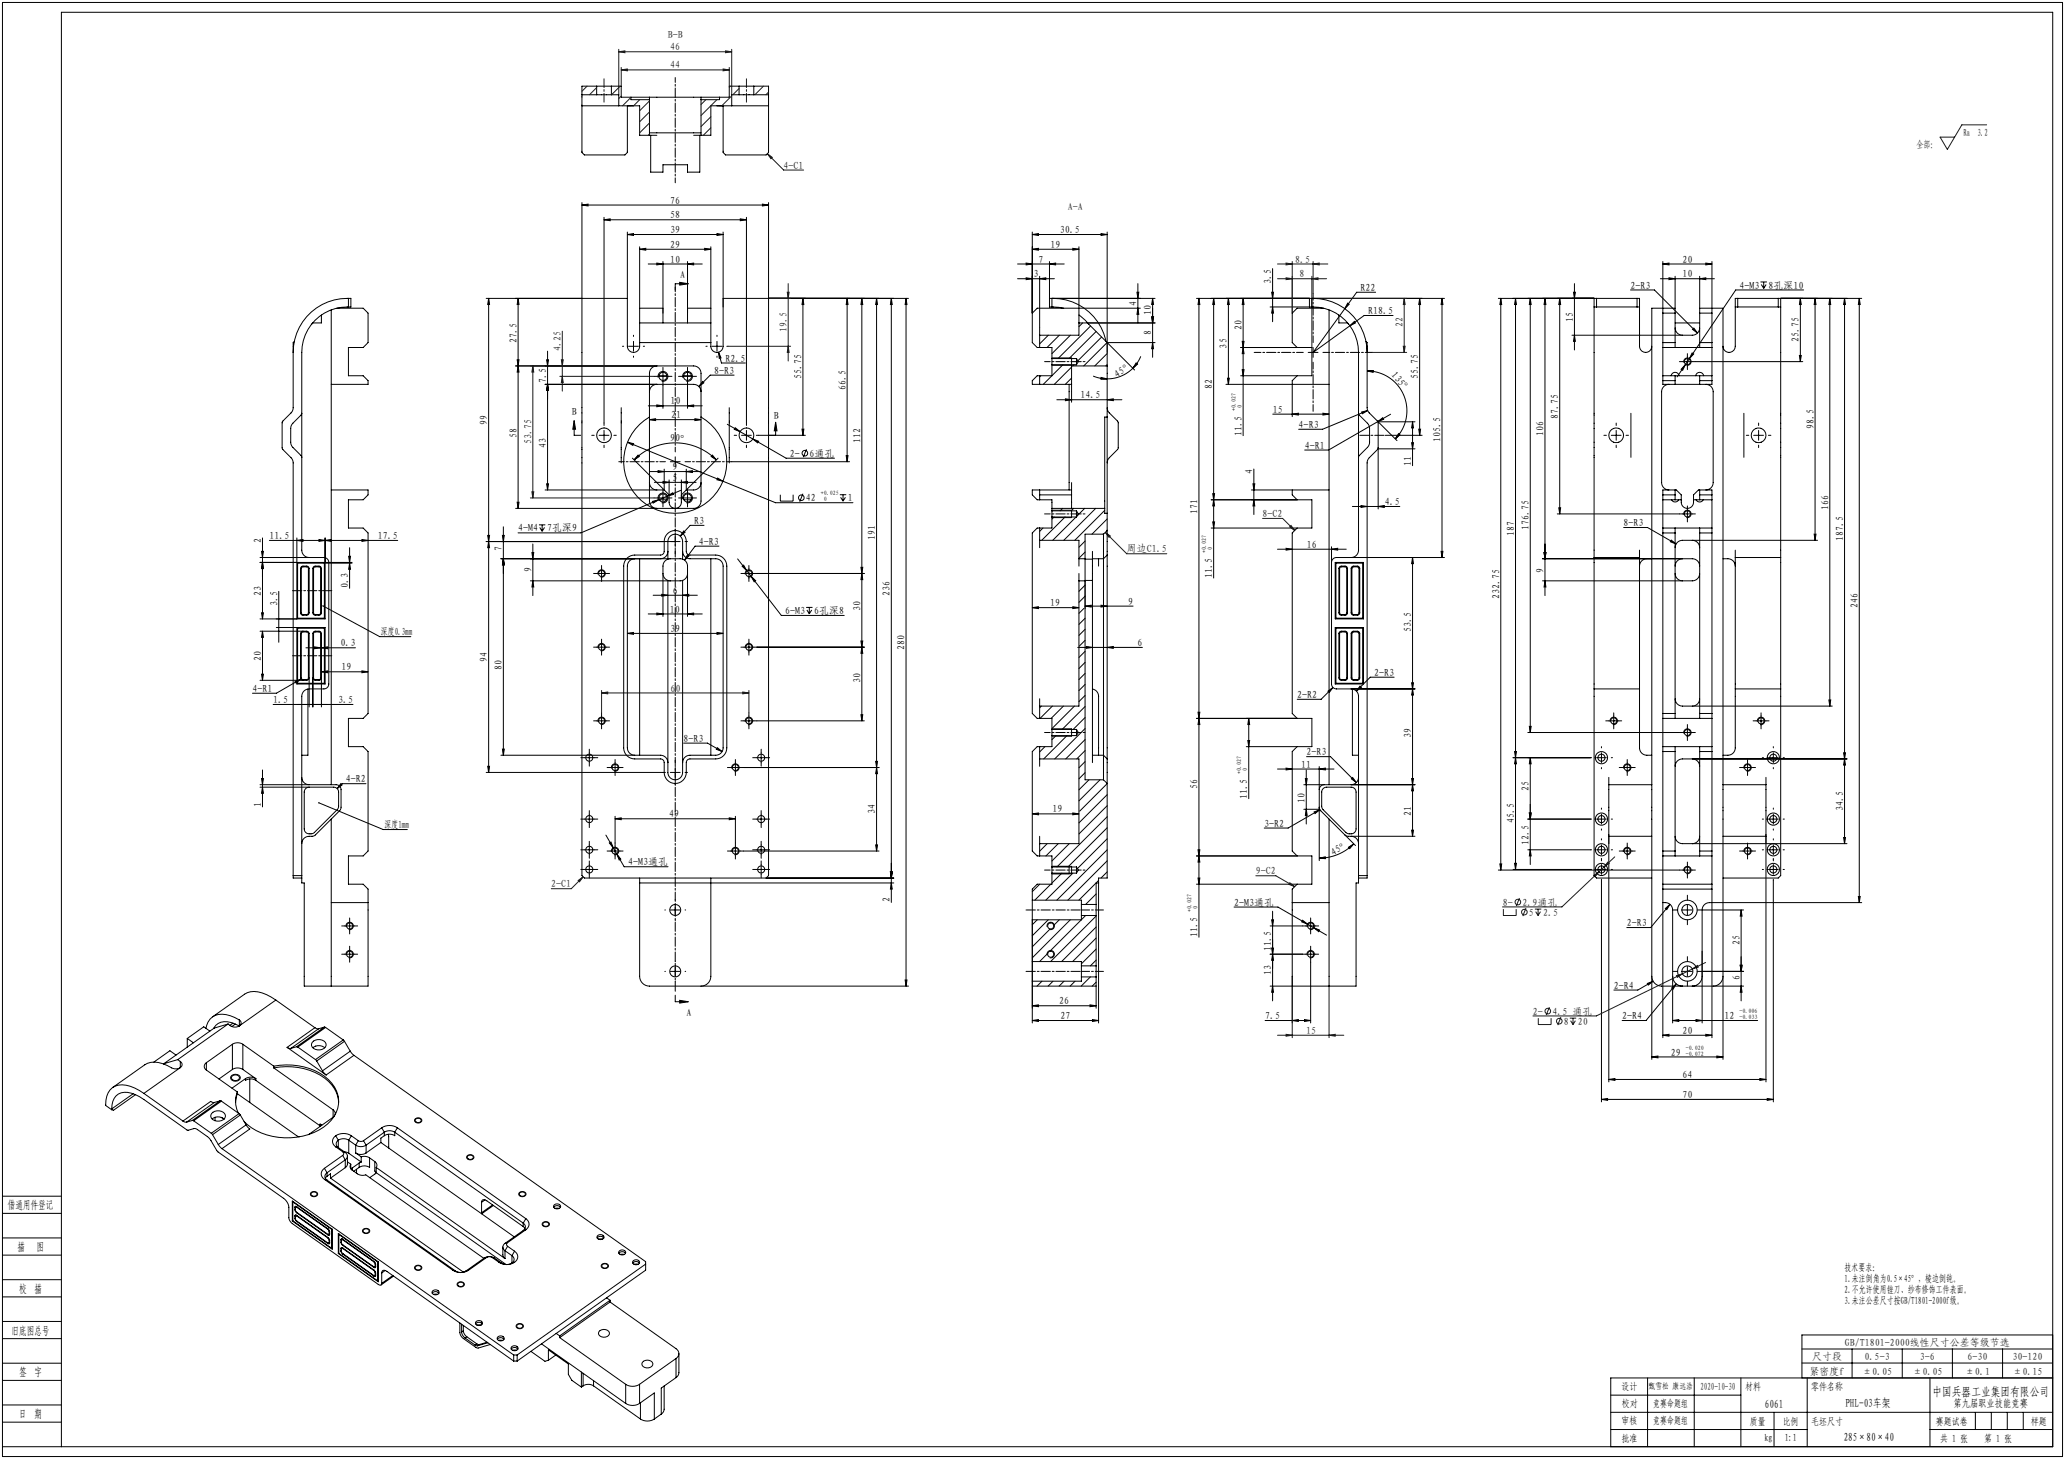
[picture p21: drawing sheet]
<svg xmlns="http://www.w3.org/2000/svg" width="841mm" height="594mm" viewBox="0 0 841 594" stroke-linecap="round" stroke-linejoin="round" font-family="sans-serif">
<defs><g id="words">
<text font-size="4.9" x="787" y="568.4">中国兵器工业集团有限公司</text>
<g font-size="4.7">
<text x="3.2" y="492.3">借通用件登记</text>
<text x="7.1" y="509.3">描</text>
<text x="14.8" y="509.3">图</text>
<text x="7.9" y="526.3">校 描</text>
<text x="4.8" y="543.3">旧底图总号</text>
<text x="7.9" y="560.3">签 字</text>
<text x="718.8" y="573.2">6061</text>
<text x="751.6" y="572.8">PHL-03车架</text>
<text x="7.9" y="577.2">日 期</text>
<text x="750.9" y="586.5">285×80×40</text>
</g>
<text font-size="4.2" x="795.5" y="572.8">第九届职业技能竞赛</text>
<g font-size="4.1" fill="#191924">
<text x="271.9" y="15.5">B-B</text>
<text x="273" y="20.5">46</text>
<text x="273" y="27.9">44</text>
<text x="799.6" y="55.3">Ra 3.2</text>
<text x="780.5" y="60.3">全部：</text>
<text x="319.2" y="68.7">4-C1</text>
<text x="434.9" y="85.6">A-A</text>
<text x="527.5" y="106.9">8.5</text>
<text x="529.3" y="112.9">8</text>
<text x="320.4" y="135.3" transform="rotate(-90 320.4 135.3)">19.5</text>
<text x="571.3" y="133.2" transform="rotate(-90 571.3 133.2)">22</text>
<text x="228.4" y="143" transform="rotate(-90 228.4 143)">4.25</text>
<text x="216.4" y="180.9" transform="rotate(-90 216.4 180.9)">53.75</text>
<text x="514.2" y="210.5">8-C2</text>
<text x="458.9" y="224.9">周边C1.5</text>
<text x="273.1" y="281.5">60</text>
<text x="511.5" y="356">9-C2</text>
<text x="224.5" y="361.2">2-C1</text>
<text x="612.1" y="368.7">8-</text>
<text x="620.1" y="368.7">2.9通孔</text>
<text x="622.7" y="372.8">5</text>
<text x="628.4" y="372.8">2.5</text>
<text x="624.3" y="413.1">2-</text>
<text x="632.2" y="413.1">4.5 通孔</text>
<text x="636.9" y="417.2">8</text>
<text x="642.6" y="417.2">20</text>
<text x="532" y="420.9">15</text>
<text x="751.3" y="548.1">GB/T1801-2000线性尺寸公差等级节选</text>
<text x="738" y="553.8">尺寸段</text>
<text x="759.4" y="553.8">0.5-3</text>
<text x="781.9" y="553.8">3-6</text>
<text x="801.3" y="553.8">6-30</text>
<text x="819.7" y="553.8">30-120</text>
<text x="737" y="559.7">紧密度f</text>
<text x="758.4" y="559.7">±0.05</text>
<text x="778.8" y="559.7">±0.05</text>
<text x="800.3" y="559.7">±0.1</text>
<text x="819.7" y="559.7">±0.15</text>
<text x="692.5" y="565.8">2020-10-30</text>
</g>
<g font-size="4.1">
<text x="273" y="82.9">76</text>
<text x="273" y="88.9">58</text>
<text x="273" y="94.9">39</text>
<text x="431.6" y="94.9">30.5</text>
<text x="273" y="100.9">29</text>
<text x="427.9" y="100.9">19</text>
<text x="273" y="106.9">10</text>
<text x="422.9" y="106.9">7</text>
<text x="685.2" y="106.9">20</text>
<text x="277.1" y="113.1">A</text>
<text x="420.9" y="112.9">3</text>
<text x="685.2" y="112.9">10</text>
<text x="517.7" y="115.5" transform="rotate(-90 517.7 115.5)">3.5</text>
<text x="554.1" y="118.4">R22</text>
<text x="664.1" y="117.5">2-R3</text>
<text x="708.5" y="117.5">4-M3</text>
<text x="720.3" y="117.5">8孔深10</text>
<text x="462.8" y="124.5" transform="rotate(-90 462.8 124.5)">4</text>
<text x="468.8" y="128.4" transform="rotate(-90 468.8 128.4)">10</text>
<text x="557.2" y="127.9">R18.5</text>
<text x="640.6" y="131" transform="rotate(-90 640.6 131)">15</text>
<text x="468.8" y="136.4" transform="rotate(-90 468.8 136.4)">8</text>
<text x="505.7" y="134.2" transform="rotate(-90 505.7 134.2)">20</text>
<text x="210.4" y="139.7" transform="rotate(-90 210.4 139.7)">27.5</text>
<text x="499.7" y="141.9" transform="rotate(-90 499.7 141.9)">35</text>
<text x="732.6" y="139.1" transform="rotate(-90 732.6 139.1)">25.75</text>
<text x="295.4" y="147.2">R2.5</text>
<text x="222.4" y="155.8" transform="rotate(-90 222.4 155.8)">7.5</text>
<text x="290.8" y="152.2">8-R3</text>
<text x="326.4" y="154.4" transform="rotate(-90 326.4 154.4)">55.75</text>
<text x="454.9" y="153.7" transform="rotate(-31 454.9 153.7)">45°</text>
<text x="566.5" y="152.6" transform="rotate(50 566.5 152.6)">135°</text>
<text x="577.6" y="154.4" transform="rotate(-90 577.6 154.4)">55.75</text>
<text x="344.4" y="158.8" transform="rotate(-90 344.4 158.8)">66.5</text>
<text x="493.7" y="158.3" transform="rotate(-90 493.7 158.3)">82</text>
<text x="273" y="164.6">10</text>
<text x="440" y="162.2">14.5</text>
<text x="198.4" y="173.2" transform="rotate(-90 198.4 173.2)">99</text>
<text x="232.8" y="169">B</text>
<text x="273.4" y="170.3">21</text>
<text x="315.2" y="170.4">B</text>
<text x="518.3" y="168">15</text>
<text x="634.6" y="170.4" transform="rotate(-90 634.6 170.4)">87.75</text>
<text x="210.4" y="178.5" transform="rotate(-90 210.4 178.5)">58</text>
<text x="272.8" y="179.5" transform="rotate(4 272.8 179.5)">90°</text>
<text x="505.7" y="177.4" transform="rotate(-90 505.7 177.4)">11.5</text>
<text x="528.9" y="174.2">4-R3</text>
<text x="586.7" y="179.9" transform="rotate(-90 586.7 179.9)">105.5</text>
<text x="628.6" y="177.5" transform="rotate(-90 628.6 177.5)">106</text>
<text x="738.6" y="174.8" transform="rotate(-90 738.6 174.8)">98.5</text>
<text x="222.4" y="182.4" transform="rotate(-90 222.4 182.4)">43</text>
<text x="321.7" y="186">2-</text>
<text x="329.7" y="186">6通孔</text>
<text x="350.4" y="180.5" transform="rotate(-90 350.4 180.5)">112</text>
<text x="531.4" y="182.6">4-R1</text>
<text x="273.9" y="191.4">9</text>
<text x="574.7" y="189.6" transform="rotate(-90 574.7 189.6)">11</text>
<text x="273.9" y="195.8">5</text>
<text x="510.1" y="193" transform="rotate(-90 510.1 193)">4</text>
<text x="328.2" y="204.1">42</text>
<text x="345.3" y="204.1">1</text>
<text x="487.7" y="209.3" transform="rotate(-90 487.7 209.3)">171</text>
<text x="564" y="205.6">4.5</text>
<text x="744.6" y="207.5" transform="rotate(-90 744.6 207.5)">166</text>
<text x="282.7" y="213.3">R3</text>
<text x="622.6" y="216" transform="rotate(-90 622.6 216)">176.75</text>
<text x="661.3" y="214.2">8-R3</text>
<text x="106.3" y="221" transform="rotate(-90 106.3 221)">2</text>
<text x="109.7" y="219.5">11.5</text>
<text x="153.8" y="219.5">17.5</text>
<text x="211" y="216.4">4-M4</text>
<text x="222.8" y="216.4">7孔深9</text>
<text x="284.7" y="221.8">4-R3</text>
<text x="356.4" y="220" transform="rotate(-90 356.4 220)">191</text>
<text x="616.6" y="218" transform="rotate(-90 616.6 218)">187</text>
<text x="750.6" y="220.3" transform="rotate(-90 750.6 220.3)">187.5</text>
<text x="204.4" y="224.2" transform="rotate(-90 204.4 224.2)">7</text>
<text x="532.3" y="223">16</text>
<text x="216.4" y="232.8" transform="rotate(-90 216.4 232.8)">9</text>
<text x="628.6" y="233.3" transform="rotate(-90 628.6 233.3)">9</text>
<text x="141.8" y="239.5" transform="rotate(-90 141.8 239.5)">0.3</text>
<text x="493.7" y="235.3" transform="rotate(-90 493.7 235.3)">11.5</text>
<text x="106.3" y="242.5" transform="rotate(-90 106.3 242.5)">23</text>
<text x="274" y="241.8">6</text>
<text x="362.4" y="242.5" transform="rotate(-90 362.4 242.5)">236</text>
<text x="610.6" y="244" transform="rotate(-90 610.6 244)">232.75</text>
<text x="113" y="246.9" transform="rotate(-90 113 246.9)">3.5</text>
<text x="272.9" y="249.4">10</text>
<text x="319.8" y="250">6-M3</text>
<text x="331.6" y="250">6孔深8</text>
<text x="350.4" y="249" transform="rotate(-90 350.4 249)">30</text>
<text x="427.7" y="246.8">19</text>
<text x="459.4" y="246.2">9</text>
<text x="756.6" y="247.5" transform="rotate(-90 756.6 247.5)">246</text>
<text x="272.9" y="257.3">39</text>
<text x="574.7" y="257.1" transform="rotate(-90 574.7 257.1)">53.5</text>
<text x="138.7" y="263.2">0.3</text>
<text x="155.1" y="258.5">深度0.3mm</text>
<text x="463.2" y="263">6</text>
<text x="106.3" y="269.2" transform="rotate(-90 106.3 269.2)">20</text>
<text x="198.4" y="269.5" transform="rotate(-90 198.4 269.5)">94</text>
<text x="368.4" y="264.5" transform="rotate(-90 368.4 264.5)">280</text>
<text x="139.1" y="272.9">19</text>
<text x="204.4" y="272.7" transform="rotate(-90 204.4 272.7)">80</text>
<text x="559.6" y="275.1">2-R3</text>
<text x="102.8" y="281.7">4-R1</text>
<text x="350.4" y="277.9" transform="rotate(-90 350.4 277.9)">30</text>
<text x="111.2" y="286.2">1.5</text>
<text x="137.7" y="286.2">3.5</text>
<text x="528.3" y="284.1">2-R2</text>
<text x="278.4" y="302">8-R3</text>
<text x="574.7" y="300.3" transform="rotate(-90 574.7 300.3)">39</text>
<text x="532.1" y="307.5">2-R3</text>
<text x="530" y="312.5">11</text>
<text x="140.9" y="318.5">4-R2</text>
<text x="487.7" y="321.4" transform="rotate(-90 487.7 321.4)">56</text>
<text x="622.6" y="322.1" transform="rotate(-90 622.6 322.1)">25</text>
<text x="106.3" y="328.5" transform="rotate(-90 106.3 328.5)">1</text>
<text x="508" y="325.2" transform="rotate(-90 508 325.2)">11.5</text>
<text x="531.4" y="326.9" transform="rotate(-90 531.4 326.9)">10</text>
<text x="272.6" y="332.8">49</text>
<text x="356.4" y="331.5" transform="rotate(-90 356.4 331.5)">34</text>
<text x="428.7" y="330.8">19</text>
<text x="574.7" y="332" transform="rotate(-90 574.7 332)">21</text>
<text x="616.6" y="335.1" transform="rotate(-90 616.6 335.1)">45.5</text>
<text x="750.6" y="330" transform="rotate(-90 750.6 330)">34.5</text>
<text x="156.5" y="337.1">深度1mm</text>
<text x="514.9" y="336.5">3-R2</text>
<text x="622.6" y="344" transform="rotate(-90 622.6 344)">12.5</text>
<text x="255.8" y="352.3">4-M3通孔</text>
<text x="542.9" y="348.4" transform="rotate(-28 542.9 348.4)">45°</text>
<text x="362.4" y="367.4" transform="rotate(-90 362.4 367.4)">2</text>
<text x="502.6" y="368.7">2-M3通孔</text>
<text x="662.5" y="377.1">2-R3</text>
<text x="487.7" y="381.6" transform="rotate(-90 487.7 381.6)">11.5</text>
<text x="517.7" y="387.1" transform="rotate(-90 517.7 387.1)">11.5</text>
<text x="708.5" y="384.5" transform="rotate(-90 708.5 384.5)">25</text>
<text x="517.7" y="397" transform="rotate(-90 517.7 397)">13</text>
<text x="708.5" y="398.9" transform="rotate(-90 708.5 398.9)">6</text>
<text x="657.3" y="402.5">2-R4</text>
<text x="279.6" y="413.5">A</text>
<text x="431.4" y="408.9">26</text>
<text x="431.9" y="414.9">27</text>
<text x="515.2" y="414.9">7.5</text>
<text x="660.6" y="414.9">2-R4</text>
<text x="702.4" y="414.9">12</text>
<text x="685.2" y="420.9">20</text>
<text x="680.5" y="429.7">29</text>
<text x="685.2" y="438.9">64</text>
<text x="685.2" y="447">70</text>
<text x="751.2" y="517.3">技术要求：</text>
<text x="751.2" y="521.8">1.未注倒角为0.5×45°，棱边倒钝。</text>
<text x="751.2" y="526.3">2.不允许使用锉刀、纱布修饰工件表面。</text>
<text x="751.2" y="530.8">3.未注公差尺寸按GB/T1801-2000f级。</text>
<text x="660.4" y="565.7">设计</text>
<text x="710.8" y="565.7">材料</text>
<text x="737.6" y="565.7">零件名称</text>
<text x="660.5" y="572.7">校对</text>
<text x="673.3" y="572.8">竞赛命题组</text>
<text x="660.4" y="579.9">审核</text>
<text x="673.3" y="579.8">竞赛命题组</text>
<text x="712.6" y="580">质量</text>
<text x="726.1" y="580">比例</text>
<text x="737.6" y="580">毛坯尺寸</text>
<text x="788.4" y="580.2">赛题试卷</text>
<text x="827.1" y="580.2">样题</text>
<text x="660.4" y="587">批准</text>
<text x="718.7" y="586.9">kg</text>
<text x="726.9" y="586.9">1:1</text>
<text x="790.2" y="586.9">共 1 张</text>
<text x="808.1" y="586.9">第 1 张</text>
</g>
<text font-size="3.5" x="671.4" y="565.6">甄雪松 康远浩</text>
<g font-size="2.4">
<text x="503.3" y="167.2" transform="rotate(-90 503.3 167.2)">+0.027</text>
<text x="505.7" y="166" transform="rotate(-90 505.7 166)">0</text>
<text x="334.3" y="201.7">+0.025</text>
<text x="335.6" y="204.1">0</text>
<text x="491.3" y="225.1" transform="rotate(-90 491.3 225.1)">+0.027</text>
<text x="493.7" y="223.9" transform="rotate(-90 493.7 223.9)">0</text>
<text x="505.6" y="315" transform="rotate(-90 505.6 315)">+0.027</text>
<text x="508" y="313.8" transform="rotate(-90 508 313.8)">0</text>
<text x="485.3" y="371.4" transform="rotate(-90 485.3 371.4)">+0.027</text>
<text x="487.7" y="370.2" transform="rotate(-90 487.7 370.2)">0</text>
<text x="708.5" y="412.5">-0.006</text>
<text x="708.5" y="414.9">-0.033</text>
<text x="686.6" y="427.3">-0.020</text>
<text x="686.6" y="429.7">-0.072</text>
</g>
</g></defs>
<g fill="none" stroke="#000" stroke-width=".41">
<path d="M1 1h839v592h-839zM237 83.5l2.5-.4v.8zM237 82.5v39h-39M237 83.5h76M246 89.5l2.5-.4v.8zM246 88.5v83.7M246 89.5h58M255.5 95.5l2.5-.4v.8zM255.5 95.5h39M255.5 94.5v27M292 95.1l2.5 .4-2.5 .4zM294.5 94.5v30.5"/>
<path d="M301.5 89.1l2.5 .4-2.5 .4zM304 88.5v83.7M310.5 83.1l2.5 .4-2.5 .4zM313 82.5v39h57M420.4 95.5l2.5-.4v.8zM420.4 94.5v33M420.4 95.5h30.5M448.4 95.1l2.5 .4-2.5 .4zM450.9 94.5v49M260.5 101.5l2.5-.4v.8zM260.5 101.5h29M260.5 100.5v25"/>
<path d="M264 107.5h22M267.5 107.1l2.5 .4-2.5 .4zM270 106.5v21M276.8 115l3.5 .5-3.5 .6zM280 107.5l2.5-.4v.8zM280 106.5v21M280.3 115.5h-5.3v2.7M287 101.1l2.5 .4-2.5 .4zM289.5 100.5v25M414.4 107.5h19M414.4 113.5h15M417.9 113.1l2.5 .4-2.5 .4z"/>
<path d="M417.9 107.1l2.5 .4-2.5 .4zM420.4 101.5l2.5-.4v.8zM420.4 101.5h19M423.4 113.5l2.5-.4v.8zM423.4 112.5v21M427.4 107.5l2.5-.4v.8zM427.4 106.5v15M436.9 101.1l2.5 .4-2.5 .4zM439.4 100.5v25h25M463 119h.8l-.4 2.5zM463.4 115.5v16M517.9 119h.8l-.4 2.5z"/>
<path d="M518.3 109.4v21.6M560.2 119h-7.7l-17.7 24.5 20.8-15.1h11.7M640.8 119h.8l-.4 2.5zM641.2 115.5v27M664.1 118.1h9.7l17.5 17.5M676.2 113.5h22M677.2 107.5l2.5-.4v.8zM677.2 106.5v19M677.2 107.5h20M679.7 113.1l2.5 .4-2.5 .4zM682.2 112.5v13M692.2 113.5l2.5-.4v.8z"/>
<path d="M692.2 112.5v13M694.7 107.1l2.5 .4-2.5 .4zM697.2 106.5v19M717 114.8h2.6M717.3 115.8l1 1.6M718.3 114.8v2.6M719.3 115.8l-1 1.6M734.6 118.1h-27.7l-23.9 35.3M199 121.5l.4 2.5h-.8zM199 121.5v193M211 121.5v85.5M211 121.5l.4 2.5h-.8z"/>
<path d="M258 139v4M292 139v4M327 121.5v55.7M327 121.5l.4 2.5h-.8zM345 121.5l.4 2.5h-.8zM345 121.5v66.5M351 121.5l.4 2.5h-.8zM351 121.5v172M357 121.5v225M357 121.5l.4 2.5h-.8zM363 121.5l.4 2.5h-.8zM363 121.5v245.9"/>
<path d="M369 121.5v280M369 121.5l.4 2.5h-.8zM428.4 121.5h42M442.9 131.5h27.5M463.4 125.5l.4 2.5h-.8zM469 129h.8l-.4 2.5zM469.4 121.5l.4 2.5h-.8zM469.4 121.5v24M469.4 139.5l.4 2.5h-.8zM470.4 139.5h-19.5l11.2 11.1M487.3 121.5h46M488.3 121.5l.4 2.5h-.8z"/>
<path d="M488.3 121.5v260.1M494.3 121.5l.4 2.5h-.8zM494.3 121.5v113.8M500.3 121.5l.4 2.5h-.8zM500.3 121.5v35M505.9 139h.8l-.4 2.5zM506.3 121.5l.4 2.5h-.8zM506.3 121.5v55.9M517.3 125h16M518.3 125l.4 2.5h-.8zM534.3 121.5h54M548.9 123.4l.6 .5-1.8 1.8z"/>
<path d="M549.8 132.6l1.8-1.7 .4 .6zM578.2 121.5v55.7M578.2 121.5l.4 2.5h-.8zM587.3 121.5v105.5M587.3 121.5l.4 2.5h-.8zM610.2 121.5h39M611.2 121.5v232.7M611.2 121.5l.4 2.5h-.8zM617.2 121.5v232.5M617.2 121.5l.4 2.5h-.8zM623.2 121.5v176.7M623.2 121.5l.4 2.5h-.8z"/>
<path d="M629.2 121.5v121M629.2 121.5l.4 2.5h-.8zM635.2 121.5v87.7M635.2 121.5l.4 2.5h-.8zM640.2 136.5h45M641.2 136.5l.4 2.5h-.8zM689.3 134.1l.5-.5 1.5 2zM733.2 121.5v25.7M733.2 121.5l.4 2.5h-.8zM739.2 121.5v98.5M739.2 121.5l.4 2.5h-.8zM745.2 121.5v166"/>
<path d="M745.2 121.5l.4 2.5h-.8zM751.2 121.5l.4 2.5h-.8zM751.2 121.5v222M757.2 121.5v246M757.2 121.5l.4 2.5h-.8zM758.2 121.5h-33M210 149h57.5M210.6 146.5h.8l-.4 2.5zM211 149l.4 2.5h-.8zM222 156.5h45.5M222.6 146.5h.8l-.4 2.5zM223 143v56.5"/>
<path d="M223 156.5l.4 2.5h-.8zM256 141h4M268 153.2h4M268.1 153.7a2 2 0 0 1 1.7-2.5 2 2 0 0 1 2.2 2.2 2 2 0 0 1-2.5 1.8M270 156.9v9.3M270 151.2v4M278 153.2h4M278.1 153.7a2 2 0 0 1 1.7-2.5 2 2 0 0 1 2.2 2.2 2 2 0 0 1-2.5 1.8M280 156.9v9.3M280 151.2v4M286.1 155.3l.6 .6-2.1 1.5zM290 141h4"/>
<path d="M292.6 143.4l1.1 2.3-.8 .2zM292.6 143.4l1.2 4.4h9.8M299 152.7h-9.7l-4.7 4.7M428.4 145.7h8v3h-8M436.4 159.5v4.3M445.2 153.1l2.8 .9 2.9 .3M448.5 153.7l2.4 .6-2.5 .1zM461.4 149.9a14.8 14.8 0 0 1-10.5 4.4M462.7 147.8l.6 .5-1.9 1.6zM464.6 145.1l-1.4 2.6-1.8 2.2M499.3 156.5h27v13.1M499.9 154h.8l-.4 2.5z"/>
<path d="M505.3 153h23M505.3 141.5h23M505.9 150.5h.8l-.4 2.5zM506.3 141.5l.4 2.5h-.8zM532.8 143.5h4M534.8 141.5v4M556.8 151l2.5-.2-.1 .8zM556.8 151a16.2 16.2 0 0 1 14.9 10 16.2 16.2 0 0 1-3.5 17.7M685.2 147.2h4M685.8 147.6a1.5 1.5 0 0 1 1.3-1.9 1.5 1.5 0 0 1 1.6 1.7 1.5 1.5 0 0 1-1.9 1.3M686.4 148.5l-1.1 2.3-.6-.5zM687.2 145.2v4"/>
<path d="M689.1 143.7l.7 .4-1.7 1.9zM690.5 147.2h43.7M732.8 144.7h.8l-.4 2.5zM233.8 171.3l.6 3.5h-1.1zM233.8 171.3v5.9h2.7M244 177.2h4M246 175.2v4M264 165.2h22M264.5 170.9l2.5-.4v.7zM264.5 170.9h21M267.5 164.9l2.5 .3-2.5 .4zM280 165.2l2.5-.3v.7z"/>
<path d="M283 170.5l2.5 .4-2.5 .3zM296.2 172.7l23.9 13.9h19.8M299.4 174.2l2 1.5-2.3-.9zM302 177.2h4M304 175.2v4M306.6 178.7l2.4 1-.4 .6zM309 177.2h19M315.9 171.9l.5 3.5h-1.1zM315.9 171.9v5.3M326.6 174.7h.8l-.4 2.5zM430.4 162.8h26.5M433.9 162.4l2.5 .4-2.5 .3z"/>
<path d="M450.9 162.8l2.5-.4v.7zM518.3 168.6h23M526.3 168.6l2.5-.4v.8zM538.8 168.2l2.5 .4-2.5 .4zM554.6 167.7l2.4-.6-2.2 1.3zM557 167.1l-18.4 7.7h-9.7M561 171.4l7.9 8M561.1 171.6l2-1.5 .4 .6zM561.1 171.6l-20 11.6h-9.7M561.3 171.7h15M564.2 177.2h15M566.3 168.6l-5.2 3"/>
<path d="M569.6 176.5l.5 .5-1.9 1.7zM575.3 171.7l.4 2.5h-.8zM575.3 171.7v17.9M577.8 174.7h.8l-.4 2.5zM656.2 177.2h4M658.2 175.2v4M714.2 177.2h4M716.2 175.2v4M222 199.5h45.5M222.6 197h.8l-.4 2.5zM255.6 180l2.4 .6-.3 .7zM255.6 180l60.2 24.7h31.6"/>
<path d="M257.6 186.5l12.9 13v-8.5M258.3 187.2a23.7 23.7 0 0 1 33.4 0M259.9 185.3l.5 .5-2.1 1.4zM264.5 192h21M266.5 196.4h17M268 191.6l2.5 .4-2.5 .4zM270 196l2.5 .4-2.5 .4zM272.5 195.4v6.1M273 188h4M275 186v4M277.4 199.6l-40.8 17.3h-25.6M277.5 196.4l2.5-.4v.8z"/>
<path d="M277.5 195.4v8.1M279.5 192l2.5-.4v.8zM290.1 185.3l1.6 1.9-2.1-1.4zM292.3 194.6l2.1 1.3-2.4-.6zM292.5 186.5l-13 13v-8.5M298 188h48M328.4 182.9l-1.3 3.2M344.6 185.5h.8l-.4 2.5zM509.7 199.5h16.6M510.3 197h.7l-.3 2.5zM510.7 190.9v18.6M561.3 182.3v24.9"/>
<path d="M561.3 182.7h15M574.9 180.2h.8l-.4 2.5zM106.9 219v33M120.9 219v10h-15M129.9 219.7l2.5 .3-2.5 .4zM132.4 219v10h11M147.4 219.7l2.5 .3-2.5 .4zM198.6 218h.8l-.4 2.5zM204.6 218h.8l-.4 2.5zM205 214.5v93M210 207h57.5M210.6 204.5h.8l-.4 2.5z"/>
<path d="M219.5 213.7h2.6M219.8 214.7l1 1.6M220.8 213.7v2.6M221.8 214.7l-1 1.6M265.7 204.1l2.5-.6-2.2 1.3zM268 202.7h4M268.1 203.2a2 2 0 0 1 1.7-2.5 2 2 0 0 1 2.2 2.2 2 2 0 0 1-2.5 1.8M270 200.7v4M271.8 201.9l2.2-1.3 .3 .7zM275 218.5v4M278 202.7h4M278.1 203.2a2 2 0 0 1 1.7-2.5 2 2 0 0 1 2.2 2.2 2 2 0 0 1-2.5 1.8"/>
<path d="M278.5 216.2l.5 .5-2 1.6zM280 200.7v4M286.7 213.9h-5.6l-4.1 4.4M317.8 201.4v2.6h5.2v-2.6M327 201l-1.3 3.3M342 201.4h2.6M342.4 202.5l.9 1.5M343.3 201.4v2.6M344.3 202.5l-1 1.5M428.4 207.7h8v3h-8M493.3 203.5h35M493.3 215h35"/>
<path d="M493.9 201h.8l-.4 2.5zM493.9 212.5h.8l-.4 2.5zM494.3 203.5l.4 2.5h-.8zM510.7 203.5l.3 2.5h-.7zM550.8 206.2h19.3M554.3 205.8l2.5 .4-2.5 .4zM561.3 206.2l2.5-.4v.8zM634.2 209.2h49.8M634.8 206.7h.8l-.4 2.5zM661.3 214.8h9.7l11.6 6.7M680.6 219.9l2 1.6-2.3-.9zM685.2 209.2h4"/>
<path d="M685.8 209.6a1.5 1.5 0 0 1 1.3-1.9 1.5 1.5 0 0 1 1.6 1.7 1.5 1.5 0 0 1-1.9 1.3M687.2 207.2v4M689.2 220h51M738.8 217.5h.8l-.4 2.5zM105.9 227h20M106.5 224.5h.8l-.4 2.5zM106.9 229l.4 2.5h-.8zM109.7 220h52.3M120.9 220l2.5-.3v.7zM132.1 229.3h11.3M132.4 220l2.5-.3v.7zM142 226.5h.7l-.3 2.5z"/>
<path d="M142.4 229.3l.3 2.5h-.7zM142.4 223v16.5M198 220.5h79M199 220.5l.4 2.5h-.8zM204 227.5h69M205 227.5l.4 2.5h-.8zM216 236.5h57M216.6 225h.8l-.4 2.5zM217 221.5v21M217 236.5l.4 2.5h-.8zM243 233.5h4M243.6 233.9a1.5 1.5 0 0 1 1.3-1.9 1.5 1.5 0 0 1 1.6 1.6 1.5 1.5 0 0 1-1.9 1.3"/>
<path d="M245 231.5v4M270 233.5v17.5M280 225.9l.6 .4-1.8 1.8zM280 233.5v17.5M292.8 222.4h-9.7l-4.3 5.7M300.4 227.5l17.8 23.1h25.6M302.3 230.5l.6-.4 1.2 2.2zM303 233.5h4M303.6 233.9a1.5 1.5 0 0 1 1.3-1.9 1.5 1.5 0 0 1 1.6 1.6 1.5 1.5 0 0 1-1.9 1.3M305 231.5v4M305.9 234.7l1.8 1.7-.5 .5zM308.3 233.5h43.7"/>
<path d="M350.6 231h.8l-.4 2.5zM351 233.5l.4 2.5h-.8zM441.9 227.7v20.1M520.3 223.6h28M523.8 223.2l2.5 .4-2.5 .4zM542.3 223.6l2.5-.4v.8zM542.3 222.6v6.4M550.3 227h38M575.3 227l.4 2.5h-.8zM575.3 227v113.5M586.9 224.5h.8l-.4 2.5zM628.2 227.5h57"/>
<path d="M628.2 236.5h57M628.8 225h.8l-.4 2.5zM629.2 236.5l.4 2.5h-.8zM105.9 257h17.5M105.9 252h15M106.5 249.5h.8l-.4 2.5zM106.9 257l.4 2.5h-.8zM106.9 257v20M112.5 255.5h8.4M113.5 240.8v20.7M131.5 246.7l23.1 12.5h12.7M255.5 257.9l2.5-.4v.7z"/>
<path d="M255.5 257.9h39M264 250h22M266 242.3h18M267.5 249.6l2.5 .4-2.5 .3zM269.5 242l2.5 .3-2.5 .4zM278 242.3l2.5-.3v.7zM280 250l2.5-.4v.7zM292 257.5l2.5 .4-2.5 .3zM328.3 247.3h2.6M328.6 248.3l1 1.6M329.6 247.3v2.6M330.6 248.3l-1 1.6"/>
<path d="M420.4 247.4l2.5-.4v.8zM420.4 247.4h19M436.9 247l2.5 .4-2.5 .4zM441.9 246.8l2.5-.4v.7zM441.9 246.8h19.6M448.4 246.4l2.5 .4-2.5 .3zM105.9 277h17.5M106.5 274.5h.8l-.4 2.5zM120.2 277.4l2.3-.9-1.9 1.6zM122.5 276.5l-9.9 5.7h-9.8M124.6 263.7h20.2M125.9 276v11.8"/>
<path d="M127.4 276v11.8M128.1 263.4l2.5 .3-2.5 .4zM130.9 263.7l2.5-.3v.7zM130.9 276v11.8M130.9 273.5l2.5-.4v.8zM130.9 273.5h19M147.4 273.1l2.5 .4-2.5 .4zM243 263.5h4M243.6 263.9a1.5 1.5 0 0 1 1.3-1.9 1.5 1.5 0 0 1 1.6 1.6 1.5 1.5 0 0 1-1.9 1.3M245 261.5v4M303 263.5h4M303.6 263.9a1.5 1.5 0 0 1 1.3-1.9 1.5 1.5 0 0 1 1.6 1.6 1.5 1.5 0 0 1-1.9 1.3"/>
<path d="M305 261.5v4M308.3 263.5h43.7M350.6 261h.8l-.4 2.5zM351 263.5l.4 2.5h-.8zM438.9 263.6h26.4M442.4 263.2l2.5 .4-2.5 .4zM450.9 263.6l2.5-.4v.8zM542.9 279.9l-4.8 4.8h-9.8M553.9 279.3l.5 .6-2 1.5zM567.8 275.7h-9.7l-5.7 5.7M574.9 278h.8l-.4 2.5zM111.2 286.8h32.6"/>
<path d="M243 293.5h4M243.6 293.9a1.5 1.5 0 0 1 1.3-1.9 1.5 1.5 0 0 1 1.6 1.6 1.5 1.5 0 0 1-1.9 1.3M245 291.5v4M303 293.5h4M303.6 293.9a1.5 1.5 0 0 1 1.3-1.9 1.5 1.5 0 0 1 1.6 1.6 1.5 1.5 0 0 1-1.9 1.3M305 291.5v4M308.3 293.5h43.7M350.6 291h.8l-.4 2.5zM428.4 296.7h8v3h-8M487.3 292.5h41M487.9 290h.8l-.4 2.5zM488.3 292.5l.4 2.5h-.8z"/>
<path d="M508.6 292.5l.3 2.5h-.7zM508.6 292.5v32.7M540.8 281.4l2.1-1.5-1.5 2zM550.3 280.5h26M575.3 280.5l.4 2.5h-.8zM622.2 298.2h61.8M622.8 295.7h.8l-.4 2.5zM655.2 293.5h4M655.8 293.9a1.5 1.5 0 0 1 1.3-1.9 1.5 1.5 0 0 1 1.6 1.6 1.5 1.5 0 0 1-1.9 1.3M657.2 291.5v4M685.2 298.2h4M685.8 298.6a1.5 1.5 0 0 1 1.3-1.9 1.5 1.5 0 0 1 1.6 1.7 1.5 1.5 0 0 1-1.9 1.3"/>
<path d="M687.2 296.2v4M689.2 287.5h57M715.2 293.5h4M715.8 293.9a1.5 1.5 0 0 1 1.3-1.9 1.5 1.5 0 0 1 1.6 1.6 1.5 1.5 0 0 1-1.9 1.3M717.2 291.5v4M744.8 285h.8l-.4 2.5zM105.9 319.5h20M106.5 317h.8l-.4 2.5zM106.9 313.5v15M138.8 319l.5 .6-2 1.5zM149 319.1h-9.7l-2 2M198 314.5h72"/>
<path d="M198.6 312h.8l-.4 2.5zM204 307.5h54.5M204.6 305h.8l-.4 2.5zM238 308.5h4M240 306.5v4M248.5 312.5h4M249.1 312.9a1.5 1.5 0 0 1 1.3-1.9 1.5 1.5 0 0 1 1.6 1.6 1.5 1.5 0 0 1-1.9 1.3M250.5 310.5v4M273 314.5h4M275 312.5v4M278.4 302.5h9.8l5.9 3.5M292.1 304.4l2 1.6-2.4-.9z"/>
<path d="M297.5 312.5h4M298.1 312.9a1.5 1.5 0 0 1 1.3-1.9 1.5 1.5 0 0 1 1.6 1.6 1.5 1.5 0 0 1-1.9 1.3M299.5 310.5v4M302.8 312.5h55.2M308 308.5h4M310 306.5v4M356.6 310h.8l-.4 2.5zM357 312.5l.4 2.5h-.8zM507.6 304h20.7M508.2 301.5h.7l-.3 2.5zM520.3 313.1h23M523.8 312.7l2.5 .4-2.5 .4z"/>
<path d="M531 319.5h8.3M531.6 317h.8l-.4 2.5zM532 313.5v22M532.1 308.1h9.8l10.5 10.5M537.3 313.1l2.5-.4v.8zM537.3 312.1v9.4M550.3 319.5h26M550.9 316.6l1.5 2-2-1.5zM574.9 317h.8l-.4 2.5zM575.3 319.5l.4 2.5h-.8zM616.8 306h.8l-.4 2.5zM617.2 308.5l.4 2.5h-.8z"/>
<path d="M623.2 308.5v43.5M623.2 308.5l.4 2.5h-.8zM647.7 308.5h-31.5M650.2 308.5h4M652.2 306.5v4M660.7 312.5h4M661.3 312.9a1.5 1.5 0 0 1 1.3-1.9 1.5 1.5 0 0 1 1.6 1.6 1.5 1.5 0 0 1-1.9 1.3M662.7 310.5v4M689.2 309h63M709.7 312.5h4M710.3 312.9a1.5 1.5 0 0 1 1.3-1.9 1.5 1.5 0 0 1 1.6 1.6 1.5 1.5 0 0 1-1.9 1.3M711.7 310.5v4"/>
<path d="M720.2 308.5h4M722.2 306.5v4M750.8 306.5h.8l-.4 2.5zM751.2 309l.4 2.5h-.8zM105.9 320.5h20M106.9 320.5l.4 2.5h-.8zM129.9 326.8l26.2 10.9h9.8M238 333.5h4M240 331.5v4M246.8 340l7.4 12.9h17.9M250.5 333.3l2.5-.3v.7zM250.5 332.3v10.9"/>
<path d="M250.5 333.3h49M297 333l2.5 .3-2.5 .4zM299.5 332.3v10.9M308 333.5h4M310 331.5v4M420.4 331.4l2.5-.4v.7zM420.4 331.4h19M436.9 331l2.5 .4-2.5 .3zM531 329.5h6.3M532 329.5l.4 2.5h-.8zM535.2 330.6l2.3-.9-1.9 1.5zM537.3 328.7v21.7"/>
<path d="M537.5 329.7l-12.9 7.4h-9.7M547.7 339.9l4.4 4.4M574.9 338h.8l-.4 2.5zM622.2 333.5h25.5M622.8 331h.8l-.4 2.5zM650.2 333.5h4M652.2 331.5v4M655.2 339.9v100.6M719.2 339.9v100.6M720.2 333.5h4M722.2 331.5v4M238 346h4"/>
<path d="M238 354h4M240 344v4M240 352v4M248.2 343.2l.6-.4 1 2.4zM248.5 346.5h4M249.1 346.9a1.5 1.5 0 0 1 1.3-1.9 1.5 1.5 0 0 1 1.6 1.6 1.5 1.5 0 0 1-1.9 1.3M250.5 344.5v4M251.3 347.8l1.5 2-.6 .3zM289.5 359.5h74.5M297.5 346.5h4M298.1 346.9a1.5 1.5 0 0 1 1.3-1.9 1.5 1.5 0 0 1 1.6 1.6 1.5 1.5 0 0 1-1.9 1.3M299.5 344.5v4"/>
<path d="M302.8 346.5h55.2M308 346h4M308 354h4M310 344v4M310 352v4M312 357.5h52M356.6 344h.8l-.4 2.5zM362.6 355h.8l-.4 2.5zM363 359.5l.4 2.5h-.8zM428.4 352.7h8v3h-8M435.4 352.7v3M447.4 359.5v57"/>
<path d="M487.3 348.5h41M487.3 360h41M487.9 357.5h.8l-.4 2.5zM487.9 346h.8l-.4 2.5zM488.3 348.5l.4 2.5h-.8zM537.3 349.4l2.5-.6v.8zM549.2 344.9l2.1-1.4-1.6 2zM550.3 340.5h26M551.3 343.5a19.9 19.9 0 0 1-14 5.9M610.2 354.2h73.8M610.8 351.7h.8l-.4 2.5zM616.2 354h31.5"/>
<path d="M616.8 351.5h.8l-.4 2.5zM622.2 346h25.5M623.2 346l.4 2.5h-.8zM650.2 346h4M650.2 354h4M652.2 344v4M652.2 352v4M652.2 358.5v90.1M660.7 346.5h4M661.3 346.9a1.5 1.5 0 0 1 1.3-1.9 1.5 1.5 0 0 1 1.6 1.6 1.5 1.5 0 0 1-1.9 1.3M662.7 344.5v4M685.2 354.2h4"/>
<path d="M685.8 354.6a1.5 1.5 0 0 1 1.3-1.9 1.5 1.5 0 0 1 1.6 1.7 1.5 1.5 0 0 1-1.9 1.3M687.2 352.2v4M689.2 343.5h63M709.7 346.5h4M710.3 346.9a1.5 1.5 0 0 1 1.3-1.9 1.5 1.5 0 0 1 1.6 1.6 1.5 1.5 0 0 1-1.9 1.3M711.7 344.5v4M720.2 346h4M720.2 354h4M722.2 358.5v90.1M722.2 344v4M722.2 352v4M750.8 341h.8l-.4 2.5z"/>
<path d="M140.4 377h4M141 377.4a1.5 1.5 0 0 1 1.3-1.9 1.5 1.5 0 0 1 1.6 1.6 1.5 1.5 0 0 1-1.9 1.3M142.4 375v4M273 370.5h4M275 368.5v4M420.4 374.5v42M426.5 377.4a1.5 1.5 0 0 1 1.3-1.9 1.5 1.5 0 0 1 1.6 1.6 1.5 1.5 0 0 1-1.9 1.3M502.6 369.3h17.9l19.8 11.4M517.3 377h13.2M517.9 374.5h.8l-.4 2.5zM518.3 371v36.5M530.5 374.7l2 1.5-2.4-.9z"/>
<path d="M531.8 377h4M532.3 377.4a1.5 1.5 0 0 1 1.3-1.9 1.5 1.5 0 0 1 1.7 1.6 1.5 1.5 0 0 1-1.9 1.3M533.8 375v4M535.1 377.7l2.3 1-.3 .6zM677.2 367.5v55M678.2 369.9l1.9-1.7-1.3 2.1zM680.1 368.2l-7.8 9.4h-9.8M685.2 370.5h4M687.2 368.5v4M693.2 370.5h16.9M709.1 370.5v37M709.1 370.5l.4 2.5h-.8z"/>
<path d="M756.8 365h.8l-.4 2.5zM758.2 367.5h-61v55M140.4 388.5h4M141 388.9a1.5 1.5 0 0 1 1.3-1.9 1.5 1.5 0 0 1 1.6 1.6 1.5 1.5 0 0 1-1.9 1.3M142.4 386.5v4M273 395.5h4M275 393.5v4M368.6 399h.8l-.4 2.5zM426.5 388.9a1.5 1.5 0 0 1 1.3-1.9 1.5 1.5 0 0 1 1.6 1.6 1.5 1.5 0 0 1-1.9 1.3M517.3 388.5h13.2M517.9 386h.8l-.4 2.5zM518.3 388.5l.4 2.5h-.8z"/>
<path d="M526.3 397.5v19M531.8 388.5h4M532.3 388.9a1.5 1.5 0 0 1 1.3-1.9 1.5 1.5 0 0 1 1.7 1.6 1.5 1.5 0 0 1-1.9 1.3M533.8 386.5v4M533.8 391.7v24.8M672.7 397.5v33.8M673.3 399.5l-6.3 3.6h-9.7M681.2 397.5v19M685.2 395.5h4M687.2 393.5v4M693.2 395.5h16.9M693.2 387.2v29.3"/>
<path d="M701.7 397.5v33.8M708.7 393h.8l-.4 2.5zM275 405.2v2.6h5.3M276.8 407.3l3.5 .5-3.5 .6zM285.5 401.5h84.5M420.4 409.5l2.5-.4v.8zM420.4 409.5h26M420.4 415.5l2.5-.4v.8zM420.4 415.5h27M443.9 409.1l2.5 .4-2.5 .4zM444.9 415.1l2.5 .4-2.5 .4zM446.4 401.5v9"/>
<path d="M515.2 415.5h18.6M517.3 401.5h9M518.3 401.5l.4 2.5h-.8zM526.3 415.5l2.5-.4v.8zM531.3 415.1l2.5 .4-2.5 .4zM670.9 400.4l2.4-.9-2 1.6zM680.8 402.3l1.9-1.7-1.3 2.1zM681.2 415.5l2.5-.4v.8zM681.2 415.5h34.6M682.7 400.6l-12.3 14.9h-9.8M690.7 415.1l2.5 .4-2.5 .4zM697.7 401.5h12.4"/>
<path d="M709.1 401.5l.4 2.5h-.8zM94.5 437.8a2.18 2.18 0 0 1 3.4 1 2.12 2.12 0 0 1-2 1.4 2.12 2.12 0 0 1-2-1.4zM655.2 439.5l2.5-.4v.8zM655.2 439.5h64M672.7 430.3l2.5-.4v.8zM672.7 430.3h29M677.2 421.5l2.5-.4v.8zM677.2 421.5h20M694.7 421.1l2.5 .4-2.5 .4zM699.2 429.9l2.5 .4-2.5 .4zM716.7 439.1l2.5 .4-2.5 .4zM169.3 455.4a1.46 1.46 0 0 1 1.6-.2 1.46 1.46 0 0 1 .8 1.4 1.49 1.49 0 0 1-1.7 .6 1.49 1.49 0 0 1-1.1-1.5z"/>
<path d="M652.2 447.6l2.5-.4v.8zM652.2 447.6h70M719.7 447.2l2.5 .4-2.5 .4zM190.5 470.4a1.46 1.46 0 0 1 1.6-.2 1.46 1.46 0 0 1 .8 1.4 1.49 1.49 0 0 1-1.7 .6 1.49 1.49 0 0 1-1.1-1.5zM1 494h24M1 487h24M126.8 485.4a1.46 1.46 0 0 1 1.6-.2 1.46 1.46 0 0 1 .9 1.4 1.49 1.49 0 0 1-1.7 .6 1.49 1.49 0 0 1-1.1-1.5zM211.7 485.4a1.46 1.46 0 0 1 1.6-.2 1.46 1.46 0 0 1 .8 1.4 1.49 1.49 0 0 1-1.7 .6 1.49 1.49 0 0 1-1-1.5zM221.2 497.7a1.46 1.46 0 0 1 1.6-.3 1.46 1.46 0 0 1 .9 1.4 1.49 1.49 0 0 1-1.7 .7 1.49 1.49 0 0 1-1.1-1.5zM1 511h24M1 504h24M148 500.4a1.46 1.46 0 0 1 1.7-.2 1.46 1.46 0 0 1 .8 1.4 1.49 1.49 0 0 1-1.7 .6 1.49 1.49 0 0 1-1.1-1.5z"/>
<path d="M169.3 515.4a1.46 1.46 0 0 1 1.6-.2 1.46 1.46 0 0 1 .8 1.4 1.49 1.49 0 0 1-1.7 .6 1.49 1.49 0 0 1-1.1-1.5zM245.3 514.7a1.46 1.46 0 0 1 1.6-.3 1.46 1.46 0 0 1 .8 1.4 1.49 1.49 0 0 1-1.7 .7 1.49 1.49 0 0 1-1.1-1.5zM1 538h24M1 528h24M1 521h24M186.6 522.2a1.46 1.46 0 0 1 1.6-.3 1.46 1.46 0 0 1 .8 1.4 1.49 1.49 0 0 1-1.7 .7 1.49 1.49 0 0 1-1-1.5zM210.6 539.2a1.46 1.46 0 0 1 1.6-.3 1.46 1.46 0 0 1 .9 1.4 1.49 1.49 0 0 1-1.7 .7 1.49 1.49 0 0 1-1.1-1.5zM1 555h24M1 545h24M733.9 554.9h102.1M733.9 549.2h102.1M754.3 549.2v11.8"/>
<path d="M774.7 549.2v11.8M795.1 549.2v11.8M815.6 549.2v11.8M836 543.5h-102.1v17.5M1 579h24M1 572h24M1 562h24M656 568h53M656 575h180M671 561v28M690 561v28M709 561v28"/>
<path d="M722.5 575v14M736 561v28M786 561v28M804.5 575v7M811 575v7M817.5 575v7M824 575v7M836 561h-180v28M1 589h835v-584h-811v584M656 582h80M786 582h50"/>
<circle cx="327.8" cy="184.5" r="1.14"/>
<circle cx="326.4" cy="202.6" r="1.14"/>
</g>
<g fill="none" stroke="#191924" stroke-width=".41">
<path d="M252 21.1l2.5-.4v.8zM252 20.1v18.5M252 21.1h46M253 28.5l2.5-.4v.7zM253 27.5v7.6M253 28.5h44M294.5 28.1l2.5 .4-2.5 .3zM295.5 20.7l2.5 .4-2.5 .4zM297 27.5v7.6M298 20.1v18.5M809.1 50.8h-10.1l-5.9 10-3-5h5.9M312.5 62.6l2 1.5-.5 .5z"/>
<path d="M312.5 62.6l6.7 6.6h8.1M320.6 119h.8l-.4 2.5zM321 115.5v31.5M520.3 113.5h20M520.3 107.5h20.5M523.8 113.1l2.5 .4-2.5 .4zM523.8 107.1l2.5 .4-2.5 .4zM526.3 106.5v21M534.3 113.5l2.5-.4v.8zM534.3 112.5v29M534.8 107.5l2.5-.4v.8zM534.8 106.5v13"/>
<path d="M229 134.8v24.4M313 121.5h9M534.3 121.5h38.6M571.9 121.5l.4 2.5h-.8zM571.9 121.5v22M216 149h51.5M217 149v53.7M217 149l.4 2.5h-.8zM228 153.2h38.4M228.6 146.5h.8l-.4 2.5zM229 153.2l.4 2.5h-.8zM296.5 141h25.5"/>
<path d="M321 141l.4 2.5h-.8zM558.8 143.5h14.1M571.5 141h.8l-.4 2.5zM216 202.7h50.4M216.6 200.2h.8l-.4 2.5zM450.2 216.7l2 1.5-.5 .6zM450.2 216.7l8.7 8.8h16.3M514.2 211.1h8.2l4.9 4.9M525.8 213.9l1.5 2.1-2.1-1.5zM245 282.1l2.5-.4v.8zM245 281.1v9.1M245 282.1h60"/>
<path d="M302.5 281.7l2.5 .4-2.5 .4zM305 281.1v9.1M235.5 358.5l2-1.5-1.5 2zM237.5 357l-4.8 4.8h-8.2M511.5 356.5h8.1l7.7 4.5M525.3 359.4l2 1.6-2.4-.9zM649.1 356.4l2.1-1.4-1.6 2zM654.8 351l.5 .5-2 1.5zM657.6 348.9l-21.5 20.3h-24.2M612.3 370.1v2.6h5.2v-2.6M618.8 365.6l-1.3 3.3M621.5 369.7l-1.3 3.3"/>
<path d="M625.1 370.1h2.6M625.4 371.2l1 1.5M626.4 370.1v2.6M627.4 371.2l-1 1.5M682.8 397.2l2.4-.7-2.1 1.4zM689.2 394.5l2.1-1.4 .3 .6zM694.6 391.9l-44.5 21.7h-25.8M526.3 401.5v21M541.3 401.5v21M626.5 414.5v2.6h5.2v-2.6M631 410l-1.3 3.3M635.7 414.1l-1.3 3.3"/>
<path d="M639.3 414.5h2.6M639.7 415.6l.9 1.5M640.6 414.5v2.6M641.6 415.6l-1 1.5M520.3 421.5h27M523.8 421.1l2.5 .4-2.5 .4zM541.3 421.5l2.5-.4v.8z"/>
<circle cx="618.2" cy="367.3" r="1.14"/>
<circle cx="620.8" cy="371.3" r="1.14"/>
<circle cx="630.4" cy="411.7" r="1.14"/>
<circle cx="635" cy="415.7" r="1.14"/>
</g>
<g fill="none" stroke="#000" stroke-width=".41" stroke-dasharray="3.8 .8 .8 .8">
<path d="M258 137v-.5M292 137v-.5M254 141h-.5M258 145v.5M262 141h.5M268 153.2h-1.6M270 151.2v-1.6M270 155.2v1.7M272 153.2h1.7M278 153.2h-1.6M280 151.2v-1.6M280 155.2v1.7"/>
<path d="M282 153.2h1.7M288 141h-.5M292 145v.5M296 141h.5M685.2 147.2h-1.2M687.2 145.2v-1.2M687.2 149.2v1.3M689.2 147.2h1.3M242 177.2h-1M246 173.2v-1M250 177.2h1M300 177.2h-1"/>
<path d="M304 173.2v-1M308 177.2h1M561 171.4l.3 .3M561.3 172.1v-.4M654.2 177.2h-1M658.2 173.2v-1M662.2 177.2h1M712.2 177.2h-1M716.2 173.2v-1M720.2 177.2h1M246 181.2v1M304 181.2v1"/>
<path d="M561 183l.3-.3M561.3 182.3v.4M658.2 181.2v1M716.2 181.2v1M268 202.7h-1.6M270 200.7v-1.6M270 204.7v1.7M272 202.7h1.7M275 216.5v-1M278 202.7h-1.6M280 200.7v-1.6M280 204.7v1.7"/>
<path d="M282 202.7h1.7M685.2 209.2h-1.2M687.2 207.2v-1.2M687.2 211.2v1.3M689.2 209.2h1.3M243 233.5h-1.2M245 231.5v-1.3M245 235.5v1.2M247 233.5h1.3M271 220.5h-1M275 224.5v1M279 220.5h1"/>
<path d="M303 233.5h-1.2M305 231.5v-1.3M305 235.5v1.2M307 233.5h1.3M243 263.5h-1.2M245 261.5v-1.3M245 265.5v1.2M247 263.5h1.3M303 263.5h-1.2M305 261.5v-1.3M305 265.5v1.2M307 263.5h1.3"/>
<path d="M243 293.5h-1.2M245 291.5v-1.3M245 295.5v1.2M247 293.5h1.3M303 293.5h-1.2M305 291.5v-1.3M305 295.5v1.2M307 293.5h1.3M655.2 293.5h-1.2M657.2 291.5v-1.3M657.2 295.5v1.2M659.2 293.5h1.3"/>
<path d="M685.2 298.2h-1.2M687.2 296.2v-1.2M689.2 298.2h1.3M715.2 293.5h-1.2M717.2 291.5v-1.3M717.2 295.5v1.2M719.2 293.5h1.3M238 308.5h-1.4M240 306.5v-1.5M240 310.5v1.4M242 308.5h1.5M248.5 312.5h-1.2"/>
<path d="M250.5 310.5v-1.3M250.5 314.5v1.2M252.5 312.5h1.3M271 314.5h-1M275 310.5v-1M275 318.5v1M279 314.5h1M297.5 312.5h-1.2M299.5 310.5v-1.3M299.5 314.5v1.2M301.5 312.5h1.3M308 308.5h-1.4"/>
<path d="M310 306.5v-1.5M310 310.5v1.4M312 308.5h1.5M648.2 308.5h-.5M652.2 304.5v-.5M652.2 312.5v.5M656.2 308.5h.5M660.7 312.5h-1.2M662.7 310.5v-1.3M662.7 314.5v1.2M664.7 312.5h1.3M687.2 300.2v1.3"/>
<path d="M709.7 312.5h-1.2M711.7 310.5v-1.3M711.7 314.5v1.2M713.7 312.5h1.3M718.2 308.5h-.5M722.2 304.5v-.5M722.2 312.5v.5M726.2 308.5h.5M238 333.5h-1.4M240 331.5v-1.5M240 335.5v1.4M242 333.5h1.5"/>
<path d="M308 333.5h-1.4M310 331.5v-1.5M310 335.5v1.4M312 333.5h1.5M537.3 328.7v.8M537.9 330.1l-.6-.6M648.2 333.5h-.5M652.2 329.5v-.5M652.2 337.5v.5M656.2 333.5h.5M718.2 333.5h-.5M722.2 329.5v-.5"/>
<path d="M722.2 337.5v.5M726.2 333.5h.5M238 354h-1.4M238 346h-1.4M240 352v-1.5M240 356v1.4M240 344v-1.5M240 348v1.4M242 354h1.5M242 346h1.5M248.5 346.5h-1.2M250.5 344.5v-1.3"/>
<path d="M250.5 348.5v1.2M252.5 346.5h1.3M297.5 346.5h-1.2M299.5 344.5v-1.3M299.5 348.5v1.2M301.5 346.5h1.3M308 346h-1.4M308 354h-1.4M310 344v-1.5M310 348v1.4M310 352v-1.5M310 356v1.4"/>
<path d="M312 346h1.5M312 354h1.5M648.2 346h-.5M648.2 354h-.5M652.2 342v-.5M652.2 350v.5M652.2 350v-.5M652.2 358v.5M656.2 346h.5M656.2 354h.5M660.7 346.5h-1.2M662.7 344.5v-1.3"/>
<path d="M662.7 348.5v1.2M664.7 346.5h1.3M685.2 354.2h-1.2M687.2 352.2v-1.2M687.2 356.2v1.3M689.2 354.2h1.3M709.7 346.5h-1.2M711.7 344.5v-1.3M711.7 348.5v1.2M713.7 346.5h1.3M718.2 346h-.5M718.2 354h-.5"/>
<path d="M722.2 342v-.5M722.2 350v.5M722.2 350v-.5M722.2 358v.5M726.2 346h.5M726.2 354h.5M140.4 377h-1.2M142.4 375v-1.3M142.4 379v1.2M144.4 377h1.3M271 370.5h-.2M275 366.5v-.3"/>
<path d="M275 374.5v.2M279 370.5h.3M531.8 377h-1.3M533.8 375v-1.3M533.8 379v1.2M535.8 377h1.2M683.2 370.5h-2M687.2 366.5v-2M687.2 374.5v2M691.2 370.5h2M140.4 388.5h-1.2M142.4 386.5v-1.3"/>
<path d="M142.4 390.5v1.2M144.4 388.5h1.3M271 395.5h-.2M275 391.5v-.3M275 399.5v.2M279 395.5h.3M531.8 388.5h-1.3M533.8 386.5v-1.3M533.8 390.5v1.2M535.8 388.5h1.2M683.2 395.5h-2M687.2 391.5v-2"/>
<path d="M687.2 399.5v2M691.2 395.5h2"/>
</g>
<path d="M438.4 147.2h3.8M275 184v-67.1M438.4 209.2h3.8M438.4 298.2h3.8M438.4 354.2h3.8" fill="none" stroke="#000" stroke-width=".41" stroke-dasharray="3.8 .8 .8 .8" stroke-dashoffset="1.9"/>
<path d="M438.4 147.2h-13M271 188h-19M279 188h19M438.4 209.2h-13M438.4 298.2h-13M438.4 354.2h-13" fill="none" stroke="#000" stroke-width=".41" stroke-dasharray="3.8 .8 .8 .8" stroke-dashoffset="1.5"/>
<path d="M553.3 177.2h10.9M275 192v212.1M440.4 370.5h-23M440.4 395.5h-23" fill="none" stroke="#000" stroke-width=".41" stroke-dasharray="3.8 .8 .8 .8" stroke-dashoffset="-.5"/>
<path d="M534.8 139.5v-20M530.8 143.5h-20M534.8 147.5v20M538.8 143.5h20" fill="none" stroke="#000" stroke-width=".41" stroke-dasharray="3.8 .8 .8 .8" stroke-dashoffset="1"/>
<path d="M275 31.6v42.8" fill="none" stroke="#000" stroke-width=".41" stroke-dasharray="3.8 .8 .8 .8" stroke-dashoffset="1.8"/>
<path d="M449.4 370.5h-9M449.4 395.5h-9" fill="none" stroke="#000" stroke-width=".41" stroke-dasharray="3.8 .8 .8 .8" stroke-dashoffset=".5"/>
<path d="M246 41.6v-9.5M304 41.6v-9.5" fill="none" stroke="#191924" stroke-width=".41" stroke-dasharray="3.8 .8 .8 .8" stroke-dashoffset=".2"/>
<path d="M135.6 240.5h-16.9M118.7 267h16.9" fill="none" stroke="#000" stroke-width=".41" stroke-dasharray="3.8 .8 .8 .8" stroke-dashoffset="-.4"/>
<g fill="#000">
<path d="M237 83.5l2.5-.4v.8zM310.5 83.1l2.5 .4-2.5 .4zM260.5 101.5l2.5-.4v.8zM287 101.1l2.5 .4-2.5 .4zM264.5 170.9l2.5-.4v.7zM283 170.5l2.5 .4-2.5 .3zM270 196l2.5 .4-2.5 .4zM277.5 196.4l2.5-.4v.8zM255.5 257.9l2.5-.4v.7zM292 257.5l2.5 .4-2.5 .3z"/>
<path d="M292 95.1l2.5 .4-2.5 .4zM255.5 95.5l2.5-.4v.8z"/>
<path d="M301.5 89.1l2.5 .4-2.5 .4zM246 89.5l2.5-.4v.8zM130.7 286.6v.4h.4v-.4zM127.2 286.6v.4h.4v-.4zM127.2 286.6v.4h.4v-.4zM125.7 286.6v.4h.4v-.4zM427.4 107.5l2.5-.4v.8zM417.9 107.1l2.5 .4-2.5 .4z"/>
<path d="M267.5 107.1l2.5 .4-2.5 .4zM280 107.5l2.5-.4v.8z"/>
<path d="M276.8 115l3.5 .5-3.5 .6zM276.8 407.3l3.5 .5-3.5 .6z"/>
<path d="M420.4 101.5l2.5-.4v.8zM436.9 101.1l2.5 .4-2.5 .4zM420.4 95.5l2.5-.4v.8zM448.4 95.1l2.5 .4-2.5 .4zM420.4 331.4l2.5-.4v.7zM436.9 331l2.5 .4-2.5 .3zM417.9 113.1l2.5 .4-2.5 .4zM423.4 113.5l2.5-.4v.8zM523.8 312.7l2.5 .4-2.5 .4zM537.3 313.1l2.5-.4v.8z"/>
<path d="M677.2 107.5l2.5-.4v.8zM694.7 107.1l2.5 .4-2.5 .4z"/>
<path d="M211 121.5l.4 2.5h-.8zM210.6 146.5h.8l-.4 2.5zM222.6 146.5h.8l-.4 2.5zM223 156.5l.4 2.5h-.8zM223 156.5l.4 2.5h-.8zM222.6 197h.8l-.4 2.5zM327 121.5l.4 2.5h-.8zM326.6 174.7h.8l-.4 2.5zM199 121.5l.4 2.5h-.8zM198.6 218h.8l-.4 2.5zM204.6 218h.8l-.4 2.5zM205 227.5l.4 2.5h-.8zM205 227.5l.4 2.5h-.8zM204.6 305h.8l-.4 2.5zM351 121.5l.4 2.5h-.8zM350.6 231h.8l-.4 2.5zM216.6 225h.8l-.4 2.5zM217 236.5l.4 2.5h-.8zM357 121.5l.4 2.5h-.8zM356.6 310h.8l-.4 2.5zM369 121.5l.4 2.5h-.8zM368.6 399h.8l-.4 2.5z"/>
<path d="M345 121.5l.4 2.5h-.8zM344.6 185.5h.8l-.4 2.5zM106.5 224.5h.8l-.4 2.5zM106.9 229l.4 2.5h-.8zM113.3 251.8l.1 .4 .3-.1v-.3zM113.3 255.3l.1 .4 .3-.1v-.3zM142 226.5h.7l-.3 2.5zM142.4 229.3l.3 2.5h-.7zM106.9 257l.4 2.5h-.8zM106.5 274.5h.8l-.4 2.5zM463 119h.8l-.4 2.5zM463.4 125.5l.4 2.5h-.8zM469.4 121.5l.4 2.5h-.8zM469 129h.8l-.4 2.5zM500.3 121.5l.4 2.5h-.8zM499.9 154h.8l-.4 2.5zM494.3 121.5l.4 2.5h-.8zM493.9 201h.8l-.4 2.5zM488.3 121.5l.4 2.5h-.8zM487.9 290h.8l-.4 2.5zM488.3 348.5l.4 2.5h-.8zM487.9 357.5h.8l-.4 2.5zM517.9 374.5h.8l-.4 2.5zM518.3 388.5l.4 2.5h-.8zM575.3 227l.4 2.5h-.8zM574.9 278h.8l-.4 2.5zM575.3 280.5l.4 2.5h-.8zM574.9 317h.8l-.4 2.5zM575.3 319.5l.4 2.5h-.8zM574.9 338h.8l-.4 2.5z"/>
<path d="M506.3 121.5l.4 2.5h-.8zM505.9 139h.8l-.4 2.5z"/>
<path d="M578.2 121.5l.4 2.5h-.8zM577.8 174.7h.8l-.4 2.5zM575.3 171.7l.4 2.5h-.8zM574.9 180.2h.8l-.4 2.5z"/>
<path d="M733.2 121.5l.4 2.5h-.8zM732.8 144.7h.8l-.4 2.5zM640.8 119h.8l-.4 2.5zM641.2 136.5l.4 2.5h-.8zM629.2 121.5l.4 2.5h-.8zM628.8 225h.8l-.4 2.5zM628.8 225h.8l-.4 2.5zM629.2 236.5l.4 2.5h-.8zM739.2 121.5l.4 2.5h-.8zM738.8 217.5h.8l-.4 2.5zM751.2 121.5l.4 2.5h-.8zM750.8 306.5h.8l-.4 2.5zM751.2 309l.4 2.5h-.8zM750.8 341h.8l-.4 2.5zM757.2 121.5l.4 2.5h-.8zM756.8 365h.8l-.4 2.5zM635.2 121.5l.4 2.5h-.8zM634.8 206.7h.8l-.4 2.5zM623.2 121.5l.4 2.5h-.8zM622.8 295.7h.8l-.4 2.5zM611.2 121.5l.4 2.5h-.8zM610.8 351.7h.8l-.4 2.5zM617.2 121.5l.4 2.5h-.8zM616.8 306h.8l-.4 2.5z"/>
<path d="M211 149l.4 2.5h-.8zM210.6 204.5h.8l-.4 2.5z"/>
<path d="M292.6 143.4l.3 2.5 .8-.2zM299.4 174.2l-.3 .6 2.3 .9zM306.6 178.7l2 1.6 .4-.6zM255.6 180l2.1 1.3 .3-.7zM292.3 194.6l-.3 .7 2.4 .6zM271.8 201.9l2.5-.6-.3-.7zM265.7 204.1l.3 .7 2.2-1.3zM278.5 216.2l-1.5 2.1 2-1.6zM292.1 304.4l-.4 .7 2.4 .9zM248.2 343.2l1.6 2-1-2.4zM251.3 347.8l.9 2.3 .6-.3zM302.3 230.5l1.8 1.8-1.2-2.2zM305.9 234.7l1.3 2.2 .5-.5zM286.1 155.3l-1.5 2.1 2.1-1.5zM280 225.9l-1.2 2.2 1.8-1.8zM138.8 319l-1.5 2.1 2-1.5zM120.2 277.4l.4 .7 1.9-1.6zM548.9 123.4l-1.2 2.3 1.8-1.8zM549.8 132.6l2.2-1.1-.4-.6zM535.1 377.7l2 1.6 .3-.6zM530.5 374.7l-.4 .6 2.4 .9zM550.9 316.6l-.5 .5 2 1.5zM535.2 330.6l.4 .6 1.9-1.5zM561.1 171.6l2.4-.9-.4-.6zM554.6 167.7l.2 .7 2.2-1.3zM540.8 281.4l.6 .5 1.5-2zM553.9 279.3l-1.5 2.1 2-1.5zM689.3 134.1l2 1.5-1.5-2zM678.2 369.9l.6 .4 1.3-2.1zM686.4 148.5l-1.7 1.8 .6 .5zM689.1 143.7l-1 2.3 1.7-1.9zM670.9 400.4l.4 .7 2-1.6zM680.8 402.3l.6 .4 1.3-2.1zM680.6 219.9l-.3 .7 2.3 .9z"/>
<path d="M448.5 153.7l2.4 .6-2.5 .1zM462.7 147.8l.6 .5-1.9 1.6z"/>
<path d="M267.5 164.9l2.5 .3-2.5 .4zM280 165.2l2.5-.3v.7z"/>
<path d="M315.9 171.9l.5 3.5h-1.1zM233.8 171.3l.6 3.5h-1.1z"/>
<path d="M569.6 176.5l.5 .5-1.9 1.7zM556.8 151l2.5-.2-.1 .8z"/>
<path d="M268 191.6l2.5 .4-2.5 .4zM279.5 192l2.5-.4v.8z"/>
<path d="M290.1 185.3l1.6 1.9-2.1-1.4zM259.9 185.3l.5 .5-2.1 1.4z"/>
<path d="M510.3 197h.7l-.3 2.5zM510.7 203.5l.3 2.5h-.7z"/>
<path d="M120.9 220l2.5-.3v.7zM129.9 219.7l2.5 .3-2.5 .4zM132.4 220l2.5-.3v.7zM147.4 219.7l2.5 .3-2.5 .4zM128.1 263.4l2.5 .3-2.5 .4zM130.9 263.7l2.5-.3v.7zM420.4 409.5l2.5-.4v.8zM443.9 409.1l2.5 .4-2.5 .4zM526.3 168.6l2.5-.4v.8zM538.8 168.2l2.5 .4-2.5 .4zM523.8 223.2l2.5 .4-2.5 .4zM542.3 223.6l2.5-.4v.8z"/>
<path d="M351 233.5l.4 2.5h-.8zM350.6 261h.8l-.4 2.5zM351 263.5l.4 2.5h-.8zM350.6 291h.8l-.4 2.5zM357 312.5l.4 2.5h-.8zM356.6 344h.8l-.4 2.5z"/>
<path d="M267.5 249.6l2.5 .4-2.5 .3zM280 250l2.5-.4v.7z"/>
<path d="M269.5 242l2.5 .3-2.5 .4zM278 242.3l2.5-.3v.7z"/>
<path d="M147.4 273.1l2.5 .4-2.5 .4zM130.9 273.5l2.5-.4v.8zM448.4 246.4l2.5 .4-2.5 .3zM441.9 246.8l2.5-.4v.7zM450.9 263.6l2.5-.4v.8zM442.4 263.2l2.5 .4-2.5 .4zM436.9 247l2.5 .4-2.5 .4zM420.4 247.4l2.5-.4v.8zM444.9 415.1l2.5 .4-2.5 .4zM420.4 415.5l2.5-.4v.8zM450.9 162.8l2.5-.4v.7zM433.9 162.4l2.5 .4-2.5 .3zM561.3 206.2l2.5-.4v.8zM554.3 205.8l2.5 .4-2.5 .4z"/>
<path d="M744.8 285h.8l-.4 2.5zM745.2 121.5l.4 2.5h-.8zM709.1 401.5l.4 2.5h-.8zM708.7 393h.8l-.4 2.5z"/>
<path d="M198.6 312h.8l-.4 2.5zM199 220.5l.4 2.5h-.8z"/>
<path d="M623.2 308.5l.4 2.5h-.8zM622.8 331h.8l-.4 2.5z"/>
<path d="M106.9 320.5l.4 2.5h-.8zM106.5 317h.8l-.4 2.5zM106.5 249.5h.8l-.4 2.5zM106.9 229l.4 2.5h-.8zM469.4 139.5l.4 2.5h-.8zM469 129h.8l-.4 2.5zM518.3 125l.4 2.5h-.8zM517.9 119h.8l-.4 2.5zM505.9 150.5h.8l-.4 2.5zM506.3 141.5l.4 2.5h-.8zM493.9 212.5h.8l-.4 2.5zM494.3 203.5l.4 2.5h-.8zM508.2 301.5h.7l-.3 2.5zM508.6 292.5l.3 2.5h-.7zM487.9 346h.8l-.4 2.5zM488.3 292.5l.4 2.5h-.8zM518.3 401.5l.4 2.5h-.8zM517.9 386h.8l-.4 2.5zM586.9 224.5h.8l-.4 2.5zM587.3 121.5l.4 2.5h-.8z"/>
<path d="M129.7 326.7v.4l.3-.1v-.4zM131.4 246.5l-.1 .3 .4 .1v-.4z"/>
<path d="M250.5 333.3l2.5-.3v.7zM297 333l2.5 .3-2.5 .4z"/>
<path d="M532 329.5l.4 2.5h-.8zM531.6 317h.8l-.4 2.5z"/>
<path d="M362.6 355h.8l-.4 2.5zM363 121.5l.4 2.5h-.8zM363 359.5l.4 2.5h-.8zM362.6 355h.8l-.4 2.5z"/>
<path d="M537.3 349.4l2.5-.6v.8zM549.2 344.9l2.1-1.4-1.6 2z"/>
<path d="M616.8 351.5h.8l-.4 2.5zM617.2 308.5l.4 2.5h-.8zM708.7 393h.8l-.4 2.5zM709.1 370.5l.4 2.5h-.8z"/>
<path d="M623.2 346l.4 2.5h-.8zM622.8 331h.8l-.4 2.5z"/>
<path d="M526.3 415.5l2.5-.4v.8zM531.3 415.1l2.5 .4-2.5 .4z"/>
<path d="M655.2 439.5l2.5-.4v.8zM716.7 439.1l2.5 .4-2.5 .4z"/>
<path d="M672.7 430.3l2.5-.4v.8zM699.2 429.9l2.5 .4-2.5 .4zM681.2 415.5l2.5-.4v.8zM690.7 415.1l2.5 .4-2.5 .4zM679.7 113.1l2.5 .4-2.5 .4zM692.2 113.5l2.5-.4v.8z"/>
<path d="M694.7 421.1l2.5 .4-2.5 .4zM677.2 421.5l2.5-.4v.8z"/>
<path d="M652.2 447.6l2.5-.4v.8zM719.7 447.2l2.5 .4-2.5 .4z"/>
</g>
<g fill="#191924">
<path d="M235.5 358.5l2-1.5-1.5 2zM450.2 216.7l2 1.5-.5 .6zM525.8 213.9l1.5 2.1-2.1-1.5zM525.3 359.4l2 1.6-2.4-.9zM654.8 351l-1.5 2 2-1.5zM649.1 356.4l.5 .6 1.6-2zM689.2 394.5l2.4-.8-.3-.6zM682.8 397.2l.3 .7 2.1-1.4zM312.5 62.6l2 1.5-.5 .5z"/>
<path d="M245 282.1l2.5-.4v.8zM302.5 281.7l2.5 .4-2.5 .4z"/>
<path d="M534.8 107.5l2.5-.4v.8zM523.8 107.1l2.5 .4-2.5 .4z"/>
<path d="M571.5 141h.8l-.4 2.5zM571.9 121.5l.4 2.5h-.8z"/>
<path d="M320.6 119h.8l-.4 2.5zM321 141l.4 2.5h-.8zM228.6 146.5h.8l-.4 2.5zM229 153.2l.4 2.5h-.8zM217 149l.4 2.5h-.8zM216.6 200.2h.8l-.4 2.5z"/>
<path d="M523.8 421.1l2.5 .4-2.5 .4zM541.3 421.5l2.5-.4v.8zM523.8 113.1l2.5 .4-2.5 .4zM534.3 113.5l2.5-.4v.8zM253 28.5l2.5-.4v.7zM294.5 28.1l2.5 .4-2.5 .3zM252 21.1l2.5-.4v.8zM295.5 20.7l2.5 .4-2.5 .4z"/>
</g>
<g fill="none" stroke="#000" stroke-width=".41">
<path d="M237 38.6v4.5M237 38.6h6M243 38.6h6M243 35.1h6M243 35.1h-6v3.5M243 35.1v3.5M249 35.1h4v4.5h4M249 38.6h3v4.5M249 35.1v3.5M257 39.6h7.5M257 39.6v1h7.5M264.5 39.6h21"/>
<path d="M264.5 39.6v15.5M285.5 39.6h7.5M285.5 39.6v15.5M293 39.6v1h-7.5M301 38.6h6M301 35.1h6M301 35.1h-4v4.5h-4M301 38.6h-3v4.5M301 35.1v3.5M307 35.1h6v3.5M307 38.6h6M307 35.1v3.5"/>
<path d="M313 38.6v4.5M237 43.1v19l1 1h16.5l1-1v-18.8l2.5-.2M237 43.1h23.5v12h4M264.5 54.1h21M264.5 55.1h3M265 55.1v15h5v-3h10v3h5v-15M282.5 55.1h3M292 43.1l2.5 .2v18.8l1 1h16.5l1-1v-19M313 43.1h-23.5v12h-4M119.9 139l-.5 .5v4M130.9 128.2v3.3h-3.5l-.5 .4M134.9 126.2v193.3"/>
<path d="M137.1 125.5h10.8l2 2v12l-2 2h-6v11.5h6l2 2v1.5h-15M141.9 121.5v3.5M260.5 139.5h29M260.5 131.5h29M270 131.5v-6h-9.5v15.5a2.5 2.5 0 0 1-2.5 2.5 2.5 2.5 0 0 1-2.5-2.5v-19.5h-18.5v235l1 1h74l1-1v-235h-18.5v19.5a2.5 2.5 0 0 1-2.5 2.5 2.5 2.5 0 0 1-2.5-2.5v-15.5h-9.5v6M423.4 133.5v3M423.4 136.5h16v-11h-17l-2 2v12l2 2h6v4.5M423.4 136.5v5M426.9 136.5l-3.5 3.5M428.4 121.5v3.5M431.4 136.5l-5 5M433.2 125.5l-5.8-.5v-3.5a22.1 22.1 0 0 1 23.1 17.5"/>
<path d="M435.9 136.5l-7.5 7.5M439.4 128.2l4 3.7M439.4 131.5h3.5l8 8M440.9 131.5l-1.5 1.5M444.2 132.7l-13.3 13.3M446.4 135l-11 11M448.6 137.2l-9.6 9.7M450.9 139.5l-9.5 9.5M450.9 139.5v9.5M534.3 121.5v3.5M539.1 125.5h-10.8l-2 2v12l2 2h6v11.5h-6l-2 2v1.5h15M541.3 126.2v193.3"/>
<path d="M545.3 128.2v3.3h3.5l.4 .4M556.3 139l.5 .5v4M649.2 125v102M649.2 125v-3.5h18.5v3.5M649.2 125h18.5M650.2 121.5v3.5M666.7 121.5v3.5M667.7 125v13.6a4.3 4.3 0 0 0 1 4.3 2.5 2.5 0 0 0 2.6 .3 2.5 2.5 0 0 0 1.4-2.2M677.2 139.5h5M677.2 125.5v31h20v-31M677.2 127.5h5M682.2 133.5a3 3 0 0 0 3 3h4a3 3 0 0 0 3-3"/>
<path d="M682.2 131.5h10M692.2 139.5h5M692.2 127.5h5M706.7 125v16a2.5 2.5 0 0 1-2.5 2.5 2.5 2.5 0 0 1-2.5-2.5M706.7 125v-3.5h18.5v3.5M706.7 125h18.5M707.7 121.5v3.5M724.2 121.5v3.5M725.2 125v102M119.4 143.5a22.1 22.1 0 0 1 23.5-22v3.5a18.6 18.6 0 0 0-20 18.5v80.5a3 3 0 0 0 3 3h6a2 2 0 0 1 2 2v49.5a2 2 0 0 1-2 2h-6a3 3 0 0 0-3 3v76h1v42h26v-34M119.4 143.5v22.8l-.7 1.6-3.8 4v10.4l.2 .6 3.8 3.9 .5 1.7v169h3.5M264.5 159.5a3 3 0 0 1 3-3h15a3 3 0 0 1 3 3"/>
<path d="M265.4 149.9l1-.7 1.1-.2h15a3 3 0 0 1 3 3v52a3 3 0 0 1-3 3h-15a3 3 0 0 1-3-3v-52l.2-1.2zM268.4 153h3.2M278.4 153h3.2M423.4 153v3.5M423.9 153l-.5 .5M428.4 146v2.5M428.4 148.5v4.5h-6l-2 2v1.5h16M428.4 148.5h10M428.4 146h10M432.9 148.5l-8 8M435.4 156.5v43M436.4 149.4l-7 7.1"/>
<path d="M436.4 153.9l-2.5 2.6M436.4 156.5v3M437.4 148.5l-.5 .5M438.4 146v2.5M438.4 146l.8 1.2-.8 1.3M450.9 149v20.8M450.9 149h-14.5v7.5M450.9 143.9l-5 5.1M450.9 148.4l-.5 .6M556.8 143.5a22.1 22.1 0 0 0-23.5-22v3.5a18.6 18.6 0 0 1 20 18.5v80.5a3 3 0 0 1-3 3h-6a2 2 0 0 0-2 2v49.5a2 2 0 0 0 2 2h6a3 3 0 0 1 3 3v76h-1v42h-26v-34M556.8 143.5v22.8l.7 1.6 3.7 4 .1 10.4-.2 .6-3.8 3.9-.5 1.7v169h-3.5M677.2 141.5h20"/>
<path d="M677.2 153h20M677.2 155h5M679.7 156.5a3 3 0 0 0-3 3v37a3 3 0 0 0 3 3M680.6 153a1.65 1.65 0 0 1 1.6-1.4 1.65 1.65 0 0 1 1.6 1.4M682.2 141.5v-16h-9.5v194M682.2 153v3.5M690.6 153a1.65 1.65 0 0 1 1.6-1.4 1.65 1.65 0 0 1 1.6 1.4M692.2 141.5v-16h9.5v194M692.2 155h5M692.2 153v3.5M694.7 156.5a3 3 0 0 1 3 3v37a3 3 0 0 1-3 3M122.9 168.3l-.2 .6-3.8 3.9-.5 1.6 .2 6.8 4.1 4.4 .2 .6"/>
<path d="M253 166v22.5M264.5 169.8a21 21 0 0 0-5.6 31.7 21 21 0 0 0 32.2 0 21 21 0 0 0-5.6-31.7M297 166v22.5M450.9 169.8v39.2M450.9 169.8h-1v37.2M450.9 166l.5 1.7 3.8 3.8 .2 .6v10.5l-3.8 4-.7 1.9M553.3 168.3l.2 .6 3.8 3.9 .5 1.6-.2 6.8-4.1 4.4-.2 .6M664.2 168.3v17.9M710.2 168.3v17.9M134.9 199.5h15v2l-2 2h-6v11.5h6l2 2v73.5l-2 2h-6v11.5h6l2 2v40.5l-2 2h-6v11.5h6l2 2v5.5M264.5 196.5a3 3 0 0 0 3 3h3l2 2v3a2.5 2.5 0 0 0 2.5 2.5 2.5 2.5 0 0 0 2.5-2.5v-3l2-2h3a3 3 0 0 0 3-3M423.4 199.5v4"/>
<path d="M436.4 199.5h-16v2l2 2h6v3.5M436.4 199.5v7.5M436.4 196.5v3M541.3 199.5h-15v2l2 2h6v11.5h-6l-2 2v73.5l2 2h6v11.5h-6l-2 2v40.5l2 2h6v11.5h-6l-2 2v5.5M682.2 199.5v4M692.2 199.5v4M268.5 203.5h3M278.5 203.5h3M423.4 220v3M423.4 220h16v7.5M423.4 215v5M423.4 201.5h13"/>
<path d="M424.8 215l-1.4 1.3M428.4 208v2.5M428.4 207h21.5M428.4 210.5v4.5h-6l-2 2v73.5l2 2h6v4.5M428.4 207v1M428.4 210.5h10M428.4 208h10M429.3 210.5l-.9 .8M432.8 207l-1 1M433.8 210.5l-9.5 9.5M437.3 207l-1 1M438.2 210.5l-9.5 9.5"/>
<path d="M438.4 208v2.5M438.4 208l.8 1.2-.8 1.3M441.7 207l-3 3.1M446.2 207l-13 13M449.3 217.4l-.1 .1M449.4 217.5v10M449.4 217.5h-7.5v10M449.9 207.8l-12.2 12.2M449.9 207v2h1M450.9 216v10M450.9 216l-1.5 1.5M450.9 209v7"/>
<path d="M450.9 211.3l-6.2 6.2M450.9 215.8h.1M677.2 203.5h7.5M677.2 215h20M677.2 201.5h5M677.2 217h5M680.7 203.5a1.65 1.65 0 0 0 3 0M682.2 215v77.5M689.7 203.5h7.5M690.7 203.5a1.65 1.65 0 0 0 3 0M692.2 201.5h5M692.2 217h5"/>
<path d="M692.2 215v77.5M120.9 229h11.5v23h-11.5zM121.2 229.3h10.9v22.4h-10.9zM122.7 230.8l.5-.3h1.9l.8 .8v18.2l-.3 .7-.5 .3h-1.9l-.8-.8v-18.2zM122.9 231l2.1-.2 .6 .5v18.2l-.6 .7h-1.7l-.6-.6zM127.7 230.8l.5-.3h1.9l.8 .8v18.2l-.3 .7-.5 .3h-1.9l-.8-.8v-18.2zM127.9 231l2.1-.2 .6 .5v18.2l-.6 .7h-1.7l-.6-.6zM255.3 227.3a4.5 4.5 0 0 1 3.2-1.3h10.5a1.5 1.5 0 0 0 1.5-1.5 8.9 8.9 0 0 1 .8-6.5 4.5 4.5 0 0 1 5-1.8 4.5 4.5 0 0 1 3.2 4.3v4a1.5 1.5 0 0 0 1.5 1.5h10.5a4.5 4.5 0 0 1 4.5 4.5v74a4.5 4.5 0 0 1-4.5 4.5h-10.5a1.5 1.5 0 0 0-1.5 1.5 8.9 8.9 0 0 1-.8 6.5 4.5 4.5 0 0 1-5 1.8 4.5 4.5 0 0 1-3.2-4.3v-4a1.5 1.5 0 0 0-1.5-1.5h-10.5a4.5 4.5 0 0 1-4.5-4.5v-74a4.5 4.5 0 0 1 1.3-3.2zM260.5 227.5v80M272 227.7v-7.2a3 3 0 0 1 3-3 3 3 0 0 1 3 3v7.2M272 224.5a3 3 0 0 1-3 3h-10.5a3 3 0 0 0-3 3v74a3 3 0 0 0 3 3h10.5a3 3 0 0 1 3 3M272 236.3v78.2a3 3 0 0 0 3 3 3 3 0 0 0 3-3v-78.2"/>
<path d="M272 227.7a3 3 0 0 0-2 2.8v3a3 3 0 0 0 2 2.8M272 236.3h6M272 227.7h6M278 224.5a3 3 0 0 0 3 3h10.5a3 3 0 0 1 3 3v74a3 3 0 0 1-3 3h-10.5a3 3 0 0 0-3 3M278 227.7a3 3 0 0 1 2 2.8v3a3 3 0 0 1-2 2.8M289.5 227.5v80M439.4 227.5v3M439.4 233.5v3M439.4 227.5h2.5M439.4 236.5h2.5M439.4 236.5v51h-16M441.9 238.2l-2.5 2.5"/>
<path d="M441.9 220.3l-2.5 2.5M441.9 224.8l-2.5 2.5M441.9 227.5l3 .2M441.9 236.5v81h7.5M444.9 227.7v8.6M444.9 236.3l-3 .2M444.9 227.5h4.5M444.9 224.5v3.2M444.9 236.3v74.2M447.4 227.5v3M449.4 227.5v80M450.9 226v83"/>
<path d="M450.9 226l-1.5 1.5M543.8 229h11.5v23h-11.5zM544.1 229.3h10.9v22.4h-10.9zM545.6 230.8l.5-.3h1.9l.8 .8v18.2l-.3 .7-.5 .3h-1.9l-.8-.8v-18.2zM545.8 231l2.1-.2 .6 .5v18.2l-.6 .7h-1.8l-.5-.6zM550.6 230.8l.5-.3h1.9l.8 .8v18.2l-.3 .7-.5 .3h-1.9l-.8-.8v-18.2zM550.8 231l2.1-.2 .6 .5v18.2l-.6 .7h-1.8l-.5-.6zM649.2 227v53.5M649.2 227h18.5M667.7 227v53.5M667.7 224v3M672.7 227.5a4.1 4.1 0 0 0-4.5 1.3l-.5 1.7"/>
<path d="M682.2 223a3 3 0 0 1 3-3h4a3 3 0 0 1 3 3M682.2 230.5a3 3 0 0 1 3-3h4a3 3 0 0 1 3 3M682.2 233.5a3 3 0 0 0 3 3h4a3 3 0 0 0 3-3M701.7 227.5a4.1 4.1 0 0 1 4.5 1.3l.5 1.7M706.7 227v53.5M706.7 224v3M706.7 227h18.5M725.2 227v53.5M120.9 255.5h11.5v23h-11.5zM121.2 255.8h10.9v22.4h-10.9zM122.7 257.3l.5-.3h1.9l.8 .8v18.2l-.3 .7-.5 .3h-1.9l-.8-.8v-18.2zM122.9 257.5l2.1-.2 .6 .5v18.2l-.6 .7h-1.7l-.6-.6z"/>
<path d="M127.7 257.3l.5-.3h1.9l.8 .8v18.2l-.3 .7-.5 .3h-1.9l-.8-.8v-18.2zM127.9 257.5l2.1-.2 .6 .5v18.2l-.6 .7h-1.7l-.6-.6zM441.4 247.7l-2 2M441.9 242.7l-2.5 2.5M441.9 251.7l-2.5 2.5M441.9 256.2l-2.5 2.5M543.8 255.5h11.5v23h-11.5zM544.1 255.8h10.9v22.4h-10.9zM545.6 257.3l.5-.3h1.9l.8 .8v18.2l-.3 .7-.5 .3h-1.9l-.8-.8v-18.2zM545.8 257.5l2.1-.2 .6 .5v18.2l-.6 .7h-1.8l-.5-.6zM550.6 257.3l.5-.3h1.9l.8 .8v18.2l-.3 .7-.5 .3h-1.9l-.8-.8v-18.2zM550.8 257.5l2.1-.2 .6 .5v18.2l-.6 .7h-1.8l-.5-.6z"/>
<path d="M441.9 260.7l-2.4 2.4M441.9 265.2l-2.5 2.5M441.9 269.7l-2.5 2.5M441.9 274.2l-2.5 2.5M441.9 278.7l-2.5 2.5M125.4 280.5v27h-2.5M423.4 284.5v3M423.4 287.5v5M424.1 287.5l-.7 .7M428.4 297v2.5M428.4 299.5v4.5h-6l-2 2v40.5l2 2h6v4.5M428.4 299.5h10"/>
<path d="M428.4 297h10M428.6 287.5l-5 5M430.1 299.5l-1.7 1.6M433.1 287.5l-5 5M434.6 299.5l-9.5 9.5M437.6 287.5l-9.2 9.1M438.4 297v2.5M438.4 297l.8 1.2-.8 1.3M441.9 283.1l-2.5 2.5M441.9 287.6l-9.3 9.4M441.9 292.1l-4.8 4.9M441.9 296.6l-12.4 12.4"/>
<path d="M444.9 280.5a3 3 0 0 1 2.5 3v24M550.8 280.5v27h2.5M649.2 280.5v76l1 1h22.5M649.2 280.5h18.5M667.7 280.5v24a3 3 0 0 0 3 3h2M677.2 292.5h20M677.2 290.5h5M682.2 284.5a3 3 0 0 0 3 3h4a3 3 0 0 0 3-3M692.2 290.5h5M706.7 280.5v24a3 3 0 0 1-3 3h-2M706.7 280.5h18.5M725.2 280.5v76l-1 1h-22.5"/>
<path d="M122.9 316.5a3 3 0 0 0 3 3h11a2 2 0 0 1 2 2v7.2l-.2 .9-10.2 10.3-.8 .5a4 4 0 0 0-4.7 2.5l-.1 .6M423.4 309v3M423.4 309h16v34.5h-16M423.4 304v5M425.6 304l-2.2 2.1M441.9 301.1l-7.9 7.9M441.9 305.6l-3.4 3.4M441.9 310.1l-2.5 2.5M441.9 314.6l-2.5 2.5M443.5 317.5l-4.1 4.1M444.9 307.5h4.5M448 317.5l-8.6 8.6"/>
<path d="M449.4 307.5v10M449.4 317.5l1.5 1.5M449.4 307.5l1.5 1.5M450.9 309v10M450.9 319v38.5h-3.5v2h-1v8.7M450.9 319l-11.2 11.2M553.3 316.5a3 3 0 0 1-3 3h-11a2 2 0 0 0-2 2v7.2l.2 .9 10.2 10.3 .8 .5a4 4 0 0 1 4.7 2.5l.1 .6M655.2 319.5v21M655.2 316.5v3M655.2 319.5h17.5M672.7 319.5v78a4 4 0 0 0 4 4h21a4 4 0 0 0 4-4v-78M677.2 304h20"/>
<path d="M677.2 306h5M682.2 312a3 3 0 0 1 3-3h4a3 3 0 0 1 3 3M682.2 304v44.5M692.2 306h5M692.2 304v44.5M701.7 319.5h17.5M719.2 319.5v21M719.2 316.5v3M124.5 321.1l1.4-.6h10a2 2 0 0 1 2 2l-.2 6.7-9.6 9.7a2.58 2.58 0 0 1-4.2-1.4v-15zM134.9 333.5v68M450.9 323.5l-11.5 11.5M450.9 328l-11.5 11.5"/>
<path d="M450.9 332.5l-20.4 20.5M450.9 337l-16 16M538.9 321.1l1.4-.6h10a2 2 0 0 1 2 2v15a2.54 2.54 0 0 1-4.2 1.4l-9.6-9.7-.2-6.7zM541.3 333.5v68M119.4 356.5h3.5M260.5 357.5v40a4 4 0 0 0 4 4h21a4 4 0 0 0 4-4v-40M260.5 359.5h29M423.4 340.5v3M423.4 343.5v5M423.5 360l-3.1 3M426.5 343.5l-3.1 3M427.9 360l-6.5 6.5"/>
<path d="M428.4 353v2.5M428.4 355.5v4.5h-6l-2 2v4.5M428.4 355.5h10M428.4 353h10M431 343.5l-5 5M432.4 355.5l-4 4M435.5 343.5l-7.1 7M436.9 355.5l-11 11M438.4 353v2.5M438.4 353l.8 1.2-.8 1.3M447.4 358.5l-8 8M450.9 350.5l-16 16"/>
<path d="M450.9 355l-2.5 2.5M450.9 341.5l-12.1 12.1M450.9 346l-20.5 20.5M553.3 356.5h3.5M655.2 340.5v3M655.2 340.5h17.5M677.2 348.5h20M677.2 360h20M677.2 346.5h5M682.2 340.5a3 3 0 0 0 3 3h4a3 3 0 0 0 3-3M692.2 346.5h5M701.7 340.5h17.5"/>
<path d="M719.2 340.5v3M134.9 367.5h15M420.4 366.5v8M420.4 366.5h20v1.7M420.4 374.5v17M422.4 374.5l-2 2M426.9 374.5l-6.5 6.5M427.7 378.2l-7.3 7.3M431.4 374.5l-2.3 2.2M435.9 374.5l-15.5 15.5M440.4 368.2v4.5M440.4 368.2h6"/>
<path d="M440.4 372.7v1.8h-20M440.4 372.7h6M442.1 372.7l-14.5 14.6M446.4 368.2v4.5M446.4 372.7v20.5M446.4 364l-4.3 4.2M446.4 372.9l-18.5 18.6M446.4 377.4l-14 14.1M526.3 367.5h15M677.2 362h20M420.4 391.5v8M420.4 391.5h20v1.7"/>
<path d="M424.4 399.5l-2 2M426.7 388.2l-3.3 3.3M428.9 399.5l-2 2M433.3 399.5l-2 2M437.8 399.5l-2 2M440.4 393.2v4.5M440.4 397.7v1.8h-20M440.4 393.2h6M440.4 397.7h6M444.1 397.7l-3.8 3.8M446.4 393.2v4.5M446.4 397.7v3.8h-26v-2"/>
<path d="M446.4 381.9l-9.5 9.6M446.4 386.4l-6 6M446.4 390.9l-2.3 2.3M446.4 399.9l-1.6 1.6M85.5 419.8l-2.5-1.8-6.7 4.8M92.9 416.9a3.6 3.6 0 0 0 4.6 .8M92.9 416.9l-20.5 14.5M92.9 416.9l-5.7 1.7-20.5 14.5M94.9 416.5l-1.3 .9M95.9 416.9l-1.5 1M97.5 415.3a1.34 1.34 0 0 1 .7 1.2 1.34 1.34 0 0 1-.7 1.2M97.5 415.3a11.5 11.5 0 0 0-9.9-1.9 6.4 6.4 0 0 0-3.7 5.3"/>
<path d="M97.5 417.8a8.7 8.7 0 0 0-8.6-1.1l-1.9 2M97.5 415.3v2.4M112.3 407.2a13.4 13.4 0 0 0-11.6-3l-14.2 9.8M112.3 407.2l15.9 11.2M112.3 407.2l-14.8 10.5M128.2 418.4l1.5 .4M128.2 418.4l-11.3 8M129.7 418.8l-11.3 8M132.1 418.2l.5 .1M132.1 418.2l-2.4 .6M132.1 418.2l-11.3 8M132.6 418.3l7.2 5.1"/>
<path d="M132.6 418.3l-11.3 8M685.2 401.5a4 4 0 0 1-4-4v-27a3.2 3.2 0 0 0-4-3v-168h5.5l2 2v3a2.5 2.5 0 0 0 2.5 2.5 2.5 2.5 0 0 0 2.5-2.5v-3l2-2h5.5v168a3.2 3.2 0 0 0-4 3v27a4 4 0 0 1-4 4M66.7 433.1v.1M71.7 429.5l-2.5-1.7-6.5 4.6M72.4 431.4l1 .8M72.4 431.4l-5.7 1.7M73.4 432.2a1.43 1.43 0 0 1 0 2.5M73.4 434.7a4.6 4.6 0 0 1-5.4-.9 9 9 0 0 0-9-.3l-13.1 9.2M73.4 434.7l-14.8 10.5M73.4 432.2v2.4M76.3 422.8l2.5 1.7M76.3 422.8v3.5"/>
<path d="M84 432.7a1.72 1.72 0 0 0 0 3M84 435.7l12.6 8.9M84 432.7v3M94.7 425.2a3.9 3.9 0 0 1 4.2 0M94.7 435.4a3.9 3.9 0 0 1 4.2 0M94.7 425.2l-10.7 7.5M94.7 435.4l-5.5 3.9M94.7 425.2v10.2M94.7 438a1.61 1.61 0 0 1 1.8-.3 1.61 1.61 0 0 1 .9 1.5 1.64 1.64 0 0 1-1.9 .8 1.64 1.64 0 0 1-1.1-1.7zM98.9 425.2l12.6 8.9M98.9 435.4l5.3 3.8M98.9 425.2v10.2"/>
<path d="M100 439.2a3.9 3.9 0 0 1 4.2 0M100 439.2v.7a3.9 3.9 0 0 1 4.2 0M100 439.2l-5.5 3.8M101.7 439.3v9.6M104.2 439.9l26.2 18.5M104.2 439.2v.7M111.5 434.1a25.5 25.5 0 0 1 23.6 6.9 11.5 11.5 0 0 1-1.7 16.6 26.9 26.9 0 0 1-32.7 .3l-1.3-1.3M111.5 434.8a25.5 25.5 0 0 1 23.6 6.9 11.8 11.8 0 0 1 2.8 7.1M111.5 434.1v.7M111.5 434.8l24.2 17.1M116.9 426.4l1.5 .4M116.9 426.4l15.9 11.3"/>
<path d="M120.8 426.2l.5 .1M120.8 426.2l-2.4 .6M121.3 426.3l7.2 5.1M127.2 424.4a3.5 3.5 0 0 1 5.6 .6 2.84 2.84 0 0 1-4.3 2.2 1.92 1.92 0 0 1-1.3-2.8zM127.5 426.6a3.7 3.7 0 0 1 4.8 0M128.5 431.4l.5 .6M129 432l2.3 4M131.3 436l1.5 1.7M139.8 423.4l.5 .6M139.8 423.4l-11.3 8M140.3 424l2.3 4M140.3 424l-11.3 8"/>
<path d="M142.6 428l1.5 1.7M142.6 428l-11.3 8M144.1 429.7l118.8 84v3.4l-36.4 25.8M144.1 429.7l-11.3 8M45.5 451.5a5.8 5.8 0 0 1 8.1-6.4l5 2.5 17.7 12.5 2.8-.7 1.4 .5 4.8 3.6 3.4 5.4 26.8 19a5.2 5.2 0 0 1 2.1 3.6l.1 4.5 1.1 1.9 35.3 25a.76 .76 0 0 0 .8 .4 .76 .76 0 0 0 .6-.8M45.5 451.5v.3M54.2 445.3l-8.7 6.2M55.2 445.7l-9 6.3-.7-.2M58.6 445.2a13.4 13.4 0 0 0-11.7-3 7.6 7.6 0 0 0-3.9 7.9l2.5 1.7M58.6 445.2l15.9 11.2M74.5 456.4l1.5 .4M78.4 456.2l.5 .1"/>
<path d="M78.4 456.2l-2.4 .6M78.9 456.3l7.2 5.1M86.1 453.4a3.5 3.5 0 0 1 5.7 .6 2.84 2.84 0 0 1-4.3 2.2 1.92 1.92 0 0 1-1.4-2.8zM87.3 448.8l-1.5-.4-11.3 8M87.3 448.8l-11.3 8M87.6 454.9a3.8 3.8 0 0 1 3.7 .7M87.6 454.9l-1.2 .7M87.6 454.9v1.4M89.7 448.2l.5 .1M89.7 448.2l-2.4 .6M89.7 448.2l-11.3 8M90.1 454.9l1 .8"/>
<path d="M90.2 448.3l7.2 5.1M90.2 448.3l-11.3 8M96.6 444.6a10.7 10.7 0 0 0 .4 8.6M96.6 445.3l-.7 3.5M96.6 445.3l25.3 17.5M96.6 444.6v.7M97.4 453.4l.5 .6M97.4 453.4l-11.3 8M97.9 454l2.3 4M97.9 454l-11.3 8M100.2 458l1.5 1.7-11.3 8M100.2 458l-11.3 8"/>
<path d="M130.4 457.7l.5 .5M130.4 457.7l.6 .4M130.4 458.4l.1 .1M130.4 457.7v.7M135.7 451.9l.8 1v1M135.7 454.9l-10 7M135.7 451.9v3M136.1 454.5l-.4 .4M155.5 459.2a5.9 5.9 0 0 1 6.3 0M155.5 459.2l-7.5 5.2M155.5 459.2l1 1.8M161.8 459.2l52.4 37"/>
<path d="M161.8 459.2l-1 1.8M169.4 455.5a1.08 1.08 0 0 1 1.5-.2 1.08 1.08 0 0 1 .3 1.5 1.08 1.08 0 0 1-1.5 .2 1.08 1.08 0 0 1-.3-1.5zM86.1 461.4l.5 .6M86.6 462l2.3 4M88.9 466l1.5 1.7M90.4 467.7l118.8 84M132.1 475.7a2.58 2.58 0 0 0 0 4.5M132.1 475.7l1.1 1.8M133.2 477.5a1.72 1.72 0 0 0 0 3M133.2 478.9l-.7 .8M133.2 478.9l1.4-1v1.7M133.2 477.5v1.4"/>
<path d="M134.6 479.6l54.2 38.3M136.7 462.4a5.9 5.9 0 0 1 6.4 0M136.7 462.4a2.58 2.58 0 0 0 0 4.5M136.7 466.9l2.9 2M136.7 466.9l1.1 .3M136.7 462.4l1.1 1.8M137.8 464.2a1.72 1.72 0 0 0 0 3M137.8 464.2a3.9 3.9 0 0 1 4.2 0M137.8 464.2v3M137.8 467.2l2.8 2M139.6 468.9a.86 .86 0 0 1 0 1.5M139.6 470.4l-7.5 5.3"/>
<path d="M139.6 470.4l1 1.8M139.6 468.9l1 .3M140.2 468.9l1.8 .6M140.6 469.2a1.72 1.72 0 0 1 0 3M140.6 475.4l-6 4.2M140.6 472.2l-7.4 5.3M140.6 472.2v3.2M141.5 470.7l-.1 3.6-.8 1.1M141.5 473l1.4 1M142 464.2l2.9 2M142 469.5l5.1 3.6M142 464.2v5.3"/>
<path d="M142.9 474a1.69 1.69 0 0 0 .5 2.4M142.9 474v1.8M143.1 462.4l2.8 2M143.1 462.4l-1.1 1.8M143.4 476.4l2.2 1.5a4 4 0 0 0 3.4 .4l48.1 34M143.4 475.5l-.4 .5M143.4 475.5v.9M144.9 469.4a3.9 3.9 0 0 0 4.2 0M144.9 466.2a3.9 3.9 0 0 0 4.2 0M144.9 469.4l2.2 1.6M144.9 466.2v3.2M145.2 476v1.6"/>
<path d="M145.9 464.4a1.97 1.97 0 0 0 2.1 0M145.9 464.4l-1 1.8M146.3 473.5l-2.9 2M146.3 475.3l-2.2 1.5M146.3 473.5v1.8M147.1 471a4 4 0 0 1 3.4 .4M147.1 473.1l-.8 .4M147.1 471v2.1M148 464.4l1.1 1.8M149.1 466.2v3.2M150.5 471.4v3.9a3.9 3.9 0 0 0-4.2 0M150.5 471.4l2.1 1.5"/>
<path d="M152.6 472.9a1.69 1.69 0 0 1 .6 2.4M152.6 472.9v3.9l.6 .6M153.2 477.4l-2.6 2.1M153.2 477.4l52.9 37.4M153.2 475.3v2.1M153.2 475.3l52.5 37.1M155.1 465.1l-6 4.3M155.1 465.1l54.3 38.5M156.5 461a3.9 3.9 0 0 1 4.3 0M156.5 461l-7.4 5.2M156.5 462.4l-1.4 1v1.7M156.5 461v1.4"/>
<path d="M158.1 461.8l.3 5.6M160.8 461v1.4a3.9 3.9 0 0 0-4.3 0M160.8 461l52.3 37M190.6 470.5a1.08 1.08 0 0 1 1.6-.2 1.08 1.08 0 0 1 .2 1.5 1.08 1.08 0 0 1-1.5 .2 1.08 1.08 0 0 1-.3-1.5zM119 489l16.3 11.5v8.1l-16.3-11.5zM119.3 489.3l15.8 11.2M119.3 489.3v7.7l15.8 11.2M119.3 496.9l-.3 .2M119.4 489.2h.1M119.4 489.2l-.1 .1M120.1 491.5l.2-.4 .5 .2 12.9 9.1 .5 .8 .1 1.3-.3 .4-.5-.1M120.1 492.5l.7 1.3"/>
<path d="M120.1 495l.2-.3 .5 .1 12.9 9.1 .5 .8 .1 1.4-.3 .3-.5-.1M120.1 496.1l.7 1.2M120.1 491.5v1M120.1 495v1.1M120.3 491.3v1.5l.5 .7 12.7 9 .5-.1M120.3 494.9v1.4l.5 .8 12.7 9 .5-.2M120.3 491.3l-.2 .2M120.3 492.4l-.2 .1M120.3 494.9l-.2 .1M120.3 495.9l-.2 .2M120.4 491.1l-.1 .2M120.4 494.7l-.1 .2"/>
<path d="M120.7 491.2l-.3 .2M120.7 494.8l-.3 .1M120.8 491.5l-.5 .1M120.8 495l-.5 .2M120.8 497.3l12.7 9M120.8 493.8l12.7 9M120.8 491.5l12.7 9M120.8 495l12.7 9M121 491.4l-.2 .1M121 493.6l-.2 .2M121 494.9l-.2 .1M121 497.2l-.2 .1"/>
<path d="M127 485.5a1.08 1.08 0 0 1 1.5-.2 1.08 1.08 0 0 1 .3 1.5 1.08 1.08 0 0 1-1.5 .2 1.08 1.08 0 0 1-.3-1.5zM132.1 480.2l52.4 37M132.1 480.2l1.1 .3M133.2 480.5l52.3 37M196.1 489.5a1.14 1.14 0 0 1 .8-1.1 1.14 1.14 0 0 1 1.3 .5l14.9 10.5M196.1 493.7v.4M196.1 489.5v4.2M197.5 488.5l-1.4 1M200.6 490.6l-4.5 3.1M200.9 490.8l-4.7 3.4M211.9 485.5a1.08 1.08 0 0 1 1.5-.2 1.08 1.08 0 0 1 .2 1.5 1.08 1.08 0 0 1-1.5 .2 1.08 1.08 0 0 1-.2-1.5zM213.1 498a1.72 1.72 0 0 1 0 3"/>
<path d="M213.1 499.4l.7 .8M213.1 498v1.4M214.2 496.2a2.58 2.58 0 0 1 0 4.5M214.2 496.2l-1.1 1.8M221.4 497.8a1.08 1.08 0 0 1 1.5-.3 1.08 1.08 0 0 1 .3 1.5 1.08 1.08 0 0 1-1.5 .3 1.08 1.08 0 0 1-.3-1.5zM225.5 491.5a1.71 1.71 0 0 1 2.7 0M225.9 490.4l.4-.2a1.16 1.16 0 0 1 1.5 .2 1.16 1.16 0 0 1 .1 1.5l-.5 .2a1.16 1.16 0 0 1-1.5-.1 1.16 1.16 0 0 1 0-1.6zM226 492h1.8M133.5 500.5l.5 .8M133.5 504l.5 .9M133.7 500.4l-.2 .1M133.7 503.9l-.2 .1"/>
<path d="M133.7 502.6l-.2 .2M133.7 506.2l-.2 .1M133.8 502.7l.4 .1M133.8 506.2l.4 .1M134 502.4l.3-.2-.4 .4M134 505.9l.3-.1-.4 .4M134 501.3v1.1M134 504.9v1M134.2 501.2l-.2 .1M134.2 504.7l-.2 .2M135.1 500.5v7.7M135.2 500.4l-.1 .1"/>
<path d="M135.3 508.1h.1M135.3 508.1l-.2 .1M137.8 502.2l16.3 11.5v8.1l-16.3-11.5zM138 502.6v7.7l15.8 11.2M138 502.6l15.8 11.2M138 510.2l-.2 .1M138.1 502.5h.1M138.1 502.5l-.1 .1M138.8 508.3l.3-.4 .5 .2 12.8 9.1 .5 .8 .1 1.3-.2 .4-.5-.2M138.8 509.3l.8 1.2M138.8 504.7l.3-.3 .5 .1 12.8 9.1 .5 .8 .1 1.4-.2 .3-.5-.1M138.8 505.8l.8 1.2"/>
<path d="M138.8 504.7v1.1M138.8 508.3v1M139.1 504.6v1.4l.5 .8 12.7 9 .5-.2M139.1 508.1v1.5l.5 .7 12.7 9 .5-.1M139.1 504.6l-.3 .1M139.1 505.6l-.3 .2M139.1 508.1l-.3 .2M139.1 509.2l-.3 .1M139.1 504.4v.2M139.1 507.9v.2M139.5 504.5l-.3 .2M139.5 508l-.3 .2"/>
<path d="M139.6 504.7l-.5 .2M139.6 508.3l-.5 .1M139.6 510.5l12.7 9M139.6 507l12.7 9M139.6 504.7l12.7 9M139.6 508.3l12.7 9M139.7 504.6l-.1 .1M139.7 506.9l-.1 .1M139.7 508.2l-.1 .1M139.7 510.4l-.1 .1M148.2 500.5a1.08 1.08 0 0 1 1.5-.2 1.08 1.08 0 0 1 .3 1.5 1.08 1.08 0 0 1-1.5 .2 1.08 1.08 0 0 1-.3-1.5zM152.3 513.7l.5 .9"/>
<path d="M152.3 517.3l.5 .8M152.4 513.6l-.1 .1M152.4 517.2l-.1 .1M152.5 515.9l-.2 .1M152.5 519.4l-.2 .1M152.6 515.9l.3 .1M152.6 519.4l.3 .1M152.8 515.6l.2-.1-.3 .4M152.8 519.2l.2-.2-.3 .4M152.8 514.6v1M152.8 518.1v1.1M152.9 514.5l-.1 .1"/>
<path d="M152.9 518l-.1 .1M153.8 513.8v7.7M154 513.7l-.2 .1M155.5 518.3a1.14 1.14 0 0 1 .8-1.2 1.14 1.14 0 0 1 1.3 .5l51.6 36.5M155.5 518.3v4.2M156.9 517.3l-1.4 1M160 519.3l-4.5 3.2M160.3 519.5l-5.1 3.6M169.4 515.5a1.08 1.08 0 0 1 1.5-.2 1.08 1.08 0 0 1 .3 1.5 1.08 1.08 0 0 1-1.5 .2 1.08 1.08 0 0 1-.3-1.5zM184.5 517.2a5.9 5.9 0 0 0 6.3 0M184.5 517.2l1 .3M185.5 517.5a3.9 3.9 0 0 0 4.3 0"/>
<path d="M190.8 517.2l-1 .3M197.2 512.2a3.9 3.9 0 0 1 4.2 0M197.2 512.2l-7.4 5.3M198.2 511.9a1.97 1.97 0 0 1 2.2 0M198.2 511.9l-7.4 5.3M198.2 511.9l-1 .3M200.4 511.9l2.8 2M200.4 511.9l1 .3M201.4 512.2l2.9 2M203.2 513.9a5.9 5.9 0 0 0 6.4 0M203.2 513.9l1.1 .3M204.3 514.2a3.9 3.9 0 0 0 4.2 0"/>
<path d="M204.8 507.7v3.6l.9 1.1M205.7 506.2a1.72 1.72 0 0 0 0 3M205.7 509.2l2.8 2M205.7 509.2v3.2M206.7 505.9a.86 .86 0 0 0 0 1.5M206.7 507.4l2.9 2M206.7 507.4l-1 1.8M206.7 505.9l-1 .3M208.5 511.2a1.72 1.72 0 0 1 0 3M208.5 511.2v3M209.6 509.4a2.58 2.58 0 0 1 0 4.5M209.6 513.9l-1.1 .3"/>
<path d="M209.6 509.4l-1.1 1.8M213.1 501l-7.4 5.2M214.2 500.7l-7.5 5.2M214.2 500.7l-1.1 .3M243.2 504a1.71 1.71 0 0 1 2.7 0M243.5 502.9l.5-.2a1.16 1.16 0 0 1 1.5 .2 1.16 1.16 0 0 1 .1 1.5l-.5 .2a1.16 1.16 0 0 1-1.5-.1 1.16 1.16 0 0 1-.1-1.6zM243.7 504.5h1.7M245.4 514.8a1.08 1.08 0 0 1 1.6-.3 1.08 1.08 0 0 1 .2 1.5 1.08 1.08 0 0 1-1.5 .3 1.08 1.08 0 0 1-.3-1.5zM252 510.3a1.71 1.71 0 0 1 2.8 0M252.4 509.2l.4-.2a1.16 1.16 0 0 1 1.6 .1 1.16 1.16 0 0 1 0 1.5l-.4 .3a1.16 1.16 0 0 1-1.6-.2 1.16 1.16 0 0 1 0-1.5zM252.5 510.7h1.8M257.7 514.3a1.71 1.71 0 0 1 2.7 0"/>
<path d="M258 513.2l.5-.2a1.16 1.16 0 0 1 1.5 .1 1.16 1.16 0 0 1 .1 1.5l-.5 .3a1.16 1.16 0 0 1-1.5-.2 1.16 1.16 0 0 1-.1-1.5zM258.2 514.7h1.7M262.9 514.7l-52.3 37M154 521.3h.1M154.1 521.3l-.3 .2M176 526.5a1.71 1.71 0 0 1 2.7 0M176.4 525.4l.4-.2a1.16 1.16 0 0 1 1.5 .2 1.16 1.16 0 0 1 .1 1.5l-.5 .2a1.16 1.16 0 0 1-1.5-.1 1.16 1.16 0 0 1 0-1.6zM176.5 527h1.8M186.8 522.3a1.08 1.08 0 0 1 1.5-.3 1.08 1.08 0 0 1 .2 1.5 1.08 1.08 0 0 1-1.5 .3 1.08 1.08 0 0 1-.2-1.5zM187.3 538.6v4.2l.6 1.4 5.9 4.3 .9 .3 5-1.4M188 539.1v3.2M188.7 539.6v2.2"/>
<path d="M193.7 539a1.71 1.71 0 0 1 2.7 0M194 537.9l.5-.2a1.16 1.16 0 0 1 1.5 .2 1.16 1.16 0 0 1 .1 1.5l-.5 .2a1.16 1.16 0 0 1-1.5-.1 1.16 1.16 0 0 1-.1-1.6zM194.2 539.5h1.8M210.8 539.3a1.08 1.08 0 0 1 1.5-.3 1.08 1.08 0 0 1 .3 1.5 1.08 1.08 0 0 1-1.5 .3 1.08 1.08 0 0 1-.3-1.5zM247 528.4l1.4 1M248.4 530.1l26.9 19a2.29 2.29 0 0 1 0 4M248.4 530.1l-20.5 14.5M248.4 529.4l-20.5 14.5M248.4 529.4v.7M188 542.3l.4 1.3 1 1.1M188.7 541.8l.4 1.3 1 1.1M188.7 541.8l-.7 .5"/>
<path d="M189.4 544.7l4.1 2.9M190.1 544.2l4.1 2.9M190.1 544.2l-.7 .5M193.5 547.6l1 .3M194.2 547.1l1 .3M194.2 547.1l-.7 .5M195.2 547.4l-.7 .5M198.4 546.5l-3.2 .9M198.7 546.7l-4.2 1.2M202.5 545.3a1.71 1.71 0 0 1 2.8 0M202.9 544.2l.4-.2a1.16 1.16 0 0 1 1.6 .1 1.16 1.16 0 0 1 0 1.5l-.4 .3a1.16 1.16 0 0 1-1.6-.2 1.16 1.16 0 0 1 0-1.5zM203 545.7h1.8"/>
<path d="M203.4 545.7l-.2 .1M208.2 549.3a1.71 1.71 0 0 1 2.7 0M208.5 548.2l.5-.2a1.16 1.16 0 0 1 1.5 .1 1.16 1.16 0 0 1 .1 1.5l-.5 .3a1.16 1.16 0 0 1-1.5-.2 1.16 1.16 0 0 1-.1-1.5zM208.7 549.7h1.7M209.2 551.7v2.4M209.2 554.1h1.4M209.2 551.7h1.4M210.6 551.7v2.4M216.2 550.2l5.7 4 1.4-.4M220.5 547.1l34.3 24.3M223.3 553.8v-4.2l8.2 5.7v4.3l1.4 2.4 3.9 2.7M226.3 551.7l-3 2.1"/>
<path d="M226.5 542.9l1.4 1M226.5 542.9l-15.9 11.2M227.9 544.6l26.9 19M227.9 543.9v.7M236.8 558.6v6.1M237.5 559.1v5.1M244.4 541.7a2.32 2.32 0 0 1 3.8 1.5 2.44 2.44 0 0 1-2.4 1.2 2.44 2.44 0 0 1-2.1-1.6zM262.1 554.2a2.32 2.32 0 0 1 3.7 1.5 2.44 2.44 0 0 1-2.3 1.2 2.44 2.44 0 0 1-2.1-1.6zM275.3 553.1l-14.8 10.5M275.3 553.1v7.8M276.5 551.1v7.8l-.3 1-.9 1M237.5 564.2a3.9 3.9 0 0 1 4.2 0"/>
<path d="M237.5 564.2l-.7 .5M241.7 564.2l19.1 13.5M241.7 562.1v2.1M254.8 563.6a5.2 5.2 0 0 0 5.7 0M254.8 571.4a5.2 5.2 0 0 0 5.7 0M254.8 563.6v7.8M260.5 571.4l6-4.3v10.6M260.5 563.6v7.8M260.8 577.7a5.2 5.2 0 0 0 5.7 0M260.8 571.1v6.6M269.3 575.7l-2.8 2M270.5 564.3v9.4l-.3 1.1-.9 .9"/>
<path d="M275.3 560.9l-6 4.2v10.6"/>
<circle cx="270" cy="153.2" r="1.65"/>
<circle cx="280" cy="153.2" r="1.65"/>
<circle cx="687.2" cy="147.2" r="1.25"/>
<circle cx="246" cy="177.2" r="3"/>
<circle cx="304" cy="177.2" r="3"/>
<circle cx="658.2" cy="177.2" r="3"/>
<circle cx="716.2" cy="177.2" r="3"/>
<circle cx="270" cy="202.7" r="1.65"/>
<circle cx="280" cy="202.7" r="1.65"/>
<circle cx="687.2" cy="209.2" r="1.25"/>
<circle cx="245" cy="233.5" r="1.25"/>
<circle cx="305" cy="233.5" r="1.25"/>
<circle cx="245" cy="263.5" r="1.25"/>
<circle cx="305" cy="263.5" r="1.25"/>
<circle cx="245" cy="293.5" r="1.25"/>
<circle cx="305" cy="293.5" r="1.25"/>
<circle cx="657.2" cy="293.5" r="1.25"/>
<circle cx="687.2" cy="298.2" r="1.25"/>
<circle cx="717.2" cy="293.5" r="1.25"/>
<circle cx="240" cy="308.5" r="1.45"/>
<circle cx="250.5" cy="312.5" r="1.25"/>
<circle cx="299.5" cy="312.5" r="1.25"/>
<circle cx="310" cy="308.5" r="1.45"/>
<circle cx="652.2" cy="308.5" r="2.5"/>
<circle cx="652.2" cy="308.5" r="1.45"/>
<circle cx="662.7" cy="312.5" r="1.25"/>
<circle cx="711.7" cy="312.5" r="1.25"/>
<circle cx="722.2" cy="308.5" r="1.45"/>
<circle cx="722.2" cy="308.5" r="2.5"/>
<circle cx="240" cy="333.5" r="1.45"/>
<circle cx="310" cy="333.5" r="1.45"/>
<circle cx="652.2" cy="333.5" r="2.5"/>
<circle cx="652.2" cy="333.5" r="1.45"/>
<circle cx="722.2" cy="333.5" r="1.45"/>
<circle cx="722.2" cy="333.5" r="2.5"/>
<circle cx="240" cy="346" r="1.45"/>
<circle cx="240" cy="354" r="1.45"/>
<circle cx="250.5" cy="346.5" r="1.25"/>
<circle cx="299.5" cy="346.5" r="1.25"/>
<circle cx="310" cy="346" r="1.45"/>
<circle cx="310" cy="354" r="1.45"/>
<circle cx="652.2" cy="346" r="2.5"/>
<circle cx="652.2" cy="354" r="2.5"/>
<circle cx="652.2" cy="354" r="1.45"/>
<circle cx="652.2" cy="346" r="1.45"/>
<circle cx="662.7" cy="346.5" r="1.25"/>
<circle cx="687.2" cy="354.2" r="1.25"/>
<circle cx="711.7" cy="346.5" r="1.25"/>
<circle cx="722.2" cy="354" r="1.45"/>
<circle cx="722.2" cy="346" r="1.45"/>
<circle cx="722.2" cy="346" r="2.5"/>
<circle cx="722.2" cy="354" r="2.5"/>
<circle cx="142.4" cy="377" r="1.25"/>
<circle cx="275" cy="370.5" r="2.25"/>
<circle cx="427.9" cy="377" r="1.25"/>
<circle cx="533.8" cy="377" r="1.25"/>
<circle cx="687.2" cy="370.5" r="4"/>
<circle cx="687.2" cy="370.5" r="2.25"/>
<circle cx="142.4" cy="388.5" r="1.25"/>
<circle cx="275" cy="395.5" r="2.25"/>
<circle cx="427.9" cy="388.5" r="1.25"/>
<circle cx="533.8" cy="388.5" r="1.25"/>
<circle cx="687.2" cy="395.5" r="4"/>
<circle cx="687.2" cy="395.5" r="2.25"/>
</g>
<g fill="none" stroke="#191924" stroke-width=".41">
<path d="M239.1 35.1l-2.1 2.1M243 35.7l-2.9 2.9M252.6 35.1l-3.5 3.5M253 39.1l-1 1M257 39.7l-3.5 3.4M297.5 35.1l-.5 .4M298 39l-4 4.1M301 36l-2.5 2.6M310.9 35.1l-3.5 3.5M313 37.5l-1.1 1.1M260.5 40.6l-2.5 2.5M264.5 41.1l-4 4"/>
<path d="M264.5 45.6l-4 4M264.5 50.1l-4 4M264.5 54.6l-.5 .5M287.5 40.6l-2 2M289.5 47.5l-4 4M289.5 52l-3.1 3.1M292 40.6l-6.5 6.4"/>
</g>
<use href="#words"/>
</svg>
